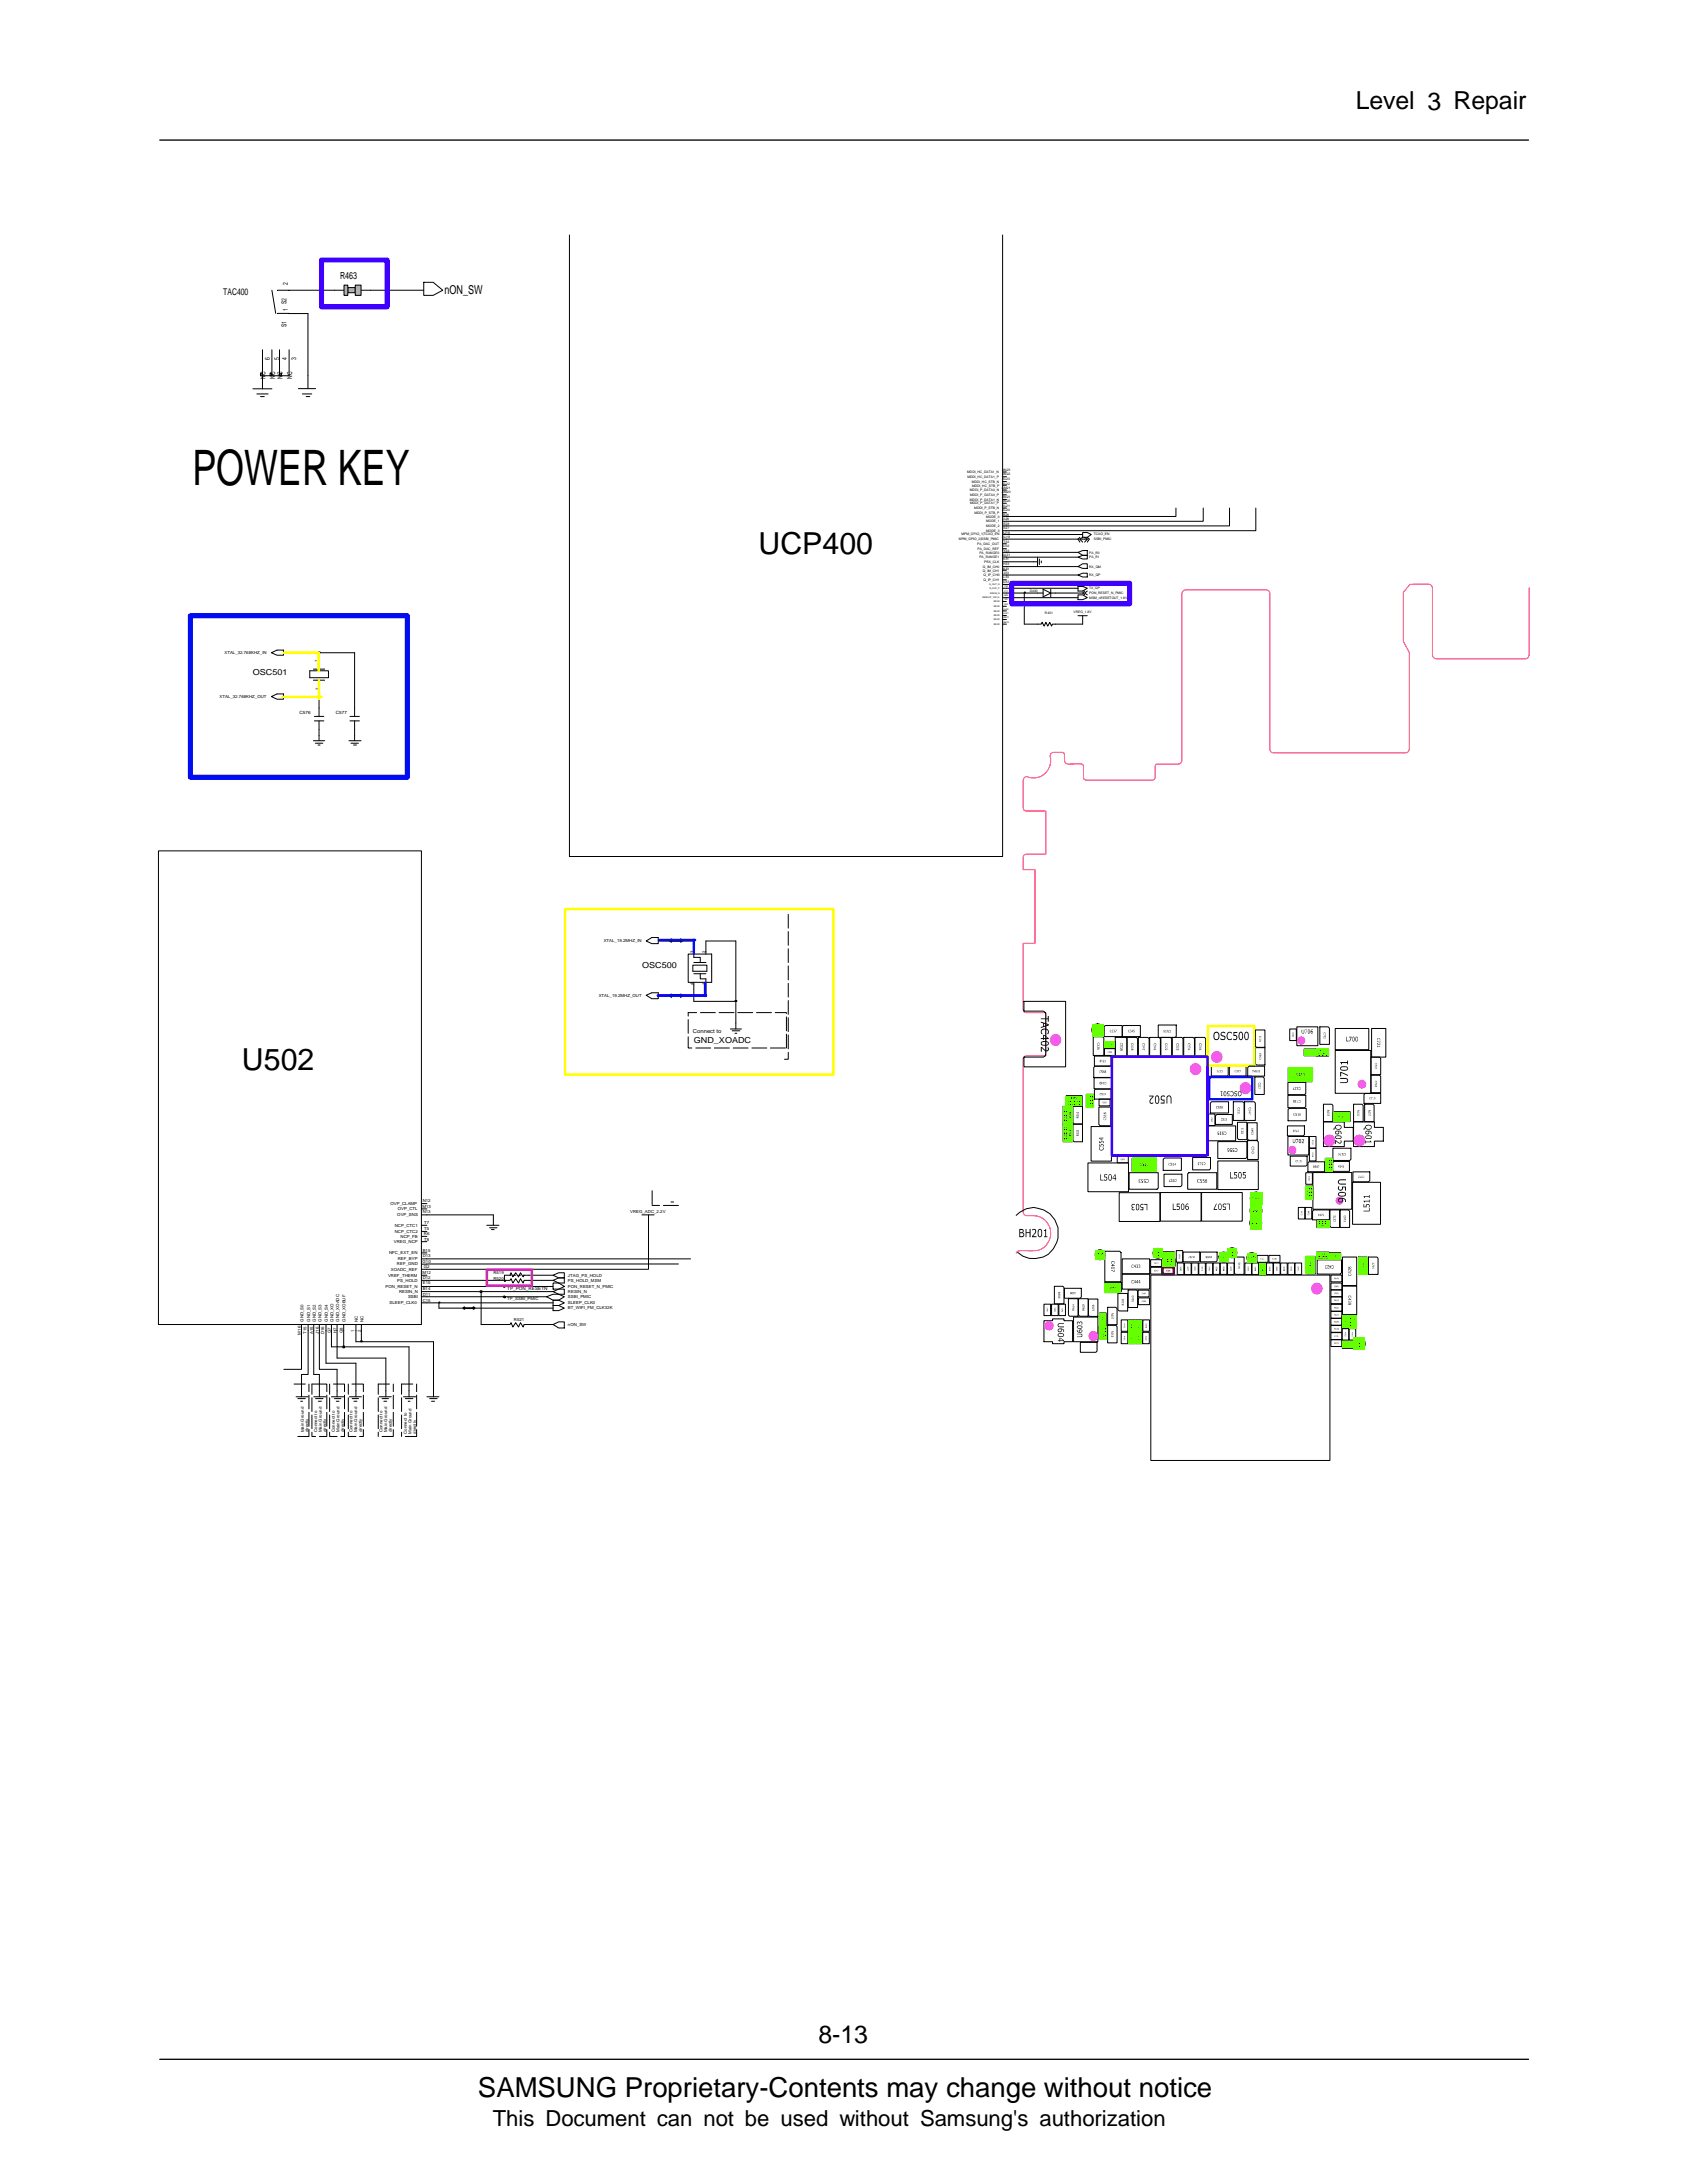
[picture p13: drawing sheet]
<svg xmlns="http://www.w3.org/2000/svg" width="216mm" height="279mm" viewBox="0 0 216 279" stroke-linecap="round" stroke-linejoin="round" font-family="sans-serif">
<defs><g id="words">
<text font-size="6.3" x="24.6" y="62">POWER KEY</text>
<g font-size="3.9">
<text x="97.1" y="70.9">UCP400</text>
<text x="31" y="137">U502</text>
</g>
<text font-size="3.5" x="61.2" y="268.5">SAMSUNG Proprietary-Contents may change without notice</text>
<g font-size="3.2">
<text x="173.5" y="14">Level 3 Repair</text>
<text x="104.7" y="261.5">8-13</text>
</g>
<text font-size="2.8" x="63.1" y="272.1">This Document can not be used without Samsung's authorization</text>
<text font-size="1.6" x="56.9" y="37.7">nON_SW</text>
<text font-size="1.3" x="43.5" y="35.7">R463</text>
<text font-size="1.2" x="28.6" y="37.8">TAC400</text>
<g font-size="1.1">
<text x="32.3" y="86.3">OSC501</text>
<text x="82.2" y="123.9">OSC500</text>
<text x="88.8" y="133.5">GND_XOADC</text>
</g>
<g font-size=".9">
<text x="36.7" y="41.9" transform="rotate(-90 36.7 41.9)">S1</text>
<text x="36.9" y="36.5" transform="rotate(-90 36.9 36.5)">2</text>
<text x="36.9" y="39.8" transform="rotate(-90 36.9 39.8)">1 S2</text>
<text x="34.5" y="46.1" transform="rotate(-90 34.5 46.1)">6</text>
<text x="35.7" y="46.1" transform="rotate(-90 35.7 46.1)">5</text>
<text x="36.7" y="46.1" transform="rotate(-90 36.7 46.1)">4</text>
<text x="37.9" y="46.1" transform="rotate(-90 37.9 46.1)">3</text>
<text x="34" y="48.5" transform="rotate(-90 34 48.5)">NC</text>
<text x="35.2" y="48.5" transform="rotate(-90 35.2 48.5)">NC</text>
<text x="36.2" y="48.5" transform="rotate(-90 36.2 48.5)">NC</text>
<text x="37.4" y="48.5" transform="rotate(-90 37.4 48.5)">NC</text>
</g>
<text font-size=".7" x="88.7" y="132.2">Connect to</text>
<g font-size=".6">
<text x="38.3" y="91.4">C576</text>
<text x="43" y="91.4">C577</text>
<text x="64.9" y="165.1">TP_PON_RESETN</text>
</g>
<g font-size=".5">
<text x="28.7" y="83.7">XTAL_32.768KHZ_IN</text>
<text x="28.1" y="89.3">XTAL_32.768KHZ_OUT</text>
<text x="40.7" y="84.8" transform="rotate(-90 40.7 84.8)">1</text>
<text x="40.8" y="88.3" transform="rotate(-90 40.8 88.3)">2</text>
<text x="77.3" y="120.6">XTAL_19.2MHZ_IN</text>
<text x="88.8" y="122" transform="rotate(-90 88.8 122)">3</text>
<text x="90.3" y="122" transform="rotate(-90 90.3 122)">2</text>
<text x="76.6" y="127.6">XTAL_19.2MHZ_OUT</text>
<text x="88.8" y="126.1" transform="rotate(-90 88.8 126.1)">4</text>
<text x="90.3" y="126.1" transform="rotate(-90 90.3 126.1)">1</text>
<text x="50" y="154.2">OVP_CLAMP</text>
<text x="50.8" y="155.7">OVP_SNS</text>
<text x="50.9" y="154.9">OVP_CTL</text>
<text x="54.1" y="154.6">M13</text>
<text x="54.1" y="153.9">N12</text>
<text x="54.1" y="155.2">N13</text>
<text x="80.6" y="155.2">VREG_ADC_2.2V</text>
<text x="49.8" y="160.5">NFC_EXT_EN</text>
<text x="50.4" y="159.1">VREG_NCP</text>
<text x="50.5" y="157.8">NCP_CTC2</text>
<text x="50.5" y="157">NCP_CTC1</text>
<text x="50.8" y="162">REF_GND</text>
<text x="50.9" y="161.3">REF_BYP</text>
<text x="51.3" y="158.4">NCP_FB</text>
<text x="54.1" y="161.6">G10</text>
<text x="54.1" y="160.2">B15</text>
<text x="54.1" y="160.9">D13</text>
<text x="54.3" y="158.1">R6</text>
<text x="54.3" y="157.4">T5</text>
<text x="54.3" y="156.7">T7</text>
<text x="54.3" y="158.8">T8</text>
<text x="49.3" y="164.8">PON_RESET_N</text>
<text x="49.7" y="163.4">VREF_THERM</text>
<text x="49.8" y="166.9">SLEEP_CLK0</text>
<text x="50" y="162.6">XOADC_REF</text>
<text x="50.8" y="164.1">PS_HOLD</text>
<text x="51.1" y="165.5">RESIN_N</text>
<text x="52.2" y="166.2">SSBI</text>
<text x="54.1" y="163.1">M12</text>
<text x="54.1" y="166.6">C15</text>
<text x="54.1" y="165.8">D11</text>
<text x="54.1" y="165.2">B14</text>
<text x="54.1" y="163.7">D12</text>
<text x="54.1" y="164.4">E15</text>
<text x="54.3" y="162.3">G2</text>
<text x="63.1" y="163">R519</text>
<text x="63.1" y="163.8">R520</text>
<text x="64.9" y="166.4">TP_SSBI_PMIC</text>
<text x="72.7" y="166.2">SSBI_PMIC</text>
<text x="72.7" y="167.6">BT_WIFI_FM_CLK32K</text>
<text x="72.7" y="164.1">PS_HOLD_MSM</text>
<text x="72.7" y="163.4">JTAG_PS_HOLD</text>
<text x="72.7" y="165.5">RESIN_N</text>
<text x="72.7" y="166.9">SLEEP_CLK0</text>
<text x="72.7" y="164.8">PON_RESET_N_PMIC</text>
<text x="38.5" y="170.8" transform="rotate(-90 38.5 170.8)">M16</text>
<text x="38.9" y="169.2" transform="rotate(-90 38.9 169.2)">GND_S0</text>
<text x="39.2" y="170.7" transform="rotate(-90 39.2 170.7)">T15</text>
<text x="39.7" y="169.2" transform="rotate(-90 39.7 169.2)">GND_S1</text>
<text x="40.1" y="170.8" transform="rotate(-90 40.1 170.8)">A15</text>
<text x="40.4" y="169.2" transform="rotate(-90 40.4 169.2)">GND_S2</text>
<text x="40.8" y="170.7" transform="rotate(-90 40.8 170.7)">J16</text>
<text x="41.1" y="169.2" transform="rotate(-90 41.1 169.2)">GND_S3</text>
<text x="41.5" y="170.8" transform="rotate(-90 41.5 170.8)">D16</text>
<text x="42" y="169.2" transform="rotate(-90 42 169.2)">GND_S4</text>
<text x="42.3" y="170.6" transform="rotate(-90 42.3 170.6)">G7</text>
<text x="42.7" y="169.2" transform="rotate(-90 42.7 169.2)">GND_XO</text>
<text x="43.1" y="170.6" transform="rotate(-90 43.1 170.6)">H7</text>
<text x="43.4" y="169.2" transform="rotate(-90 43.4 169.2)">GND_XOADC</text>
<text x="43.9" y="170.6" transform="rotate(-90 43.9 170.6)">G8</text>
<text x="44.2" y="169.2" transform="rotate(-90 44.2 169.2)">GND_XOBUF</text>
<text x="45.3" y="170.4" transform="rotate(-90 45.3 170.4)">1</text>
<text x="45.8" y="169.2" transform="rotate(-90 45.8 169.2)">NC</text>
<text x="46.2" y="170.4" transform="rotate(-90 46.2 170.4)">2</text>
<text x="46.5" y="169.2" transform="rotate(-90 46.5 169.2)">NC</text>
<text x="65.8" y="169">R521</text>
<text x="72.7" y="169.7">nON_SW</text>
<text x="38.9" y="183.3" transform="rotate(-90 38.9 183.3)">Main Ground</text>
<text x="39.5" y="183.3" transform="rotate(-90 39.5 183.3)">directly</text>
<text x="40.6" y="183.3" transform="rotate(-90 40.6 183.3)">Connect to</text>
<text x="41.2" y="183.3" transform="rotate(-90 41.2 183.3)">Main Ground</text>
<text x="41.8" y="183.3" transform="rotate(-90 41.8 183.3)">directly</text>
<text x="42.8" y="183.3" transform="rotate(-90 42.8 183.3)">Connect to</text>
<text x="43.5" y="183.3" transform="rotate(-90 43.5 183.3)">Main Ground</text>
<text x="44" y="183.3" transform="rotate(-90 44 183.3)">directly</text>
<text x="45.1" y="183.3" transform="rotate(-90 45.1 183.3)">Connect to</text>
<text x="45.7" y="183.3" transform="rotate(-90 45.7 183.3)">Main Ground</text>
<text x="46.3" y="183.3" transform="rotate(-90 46.3 183.3)">directly</text>
<text x="49" y="183.3" transform="rotate(-90 49 183.3)">Connect to</text>
<text x="49.5" y="183.3" transform="rotate(-90 49.5 183.3)">Main Ground</text>
<text x="50.1" y="183.3" transform="rotate(-90 50.1 183.3)">directly</text>
<text x="52.1" y="183.5" transform="rotate(-90 52.1 183.5)">Connect to</text>
<text x="52.7" y="183.5" transform="rotate(-90 52.7 183.5)">Main Ground</text>
<text x="53.3" y="183.5" transform="rotate(-90 53.3 183.5)">directly</text>
</g>
<g font-size=".4">
<text x="123.8" y="60.6">MDDI_HC_DATA1_N</text>
<text x="123.8" y="61.2">MDDI_HC_DATA1_P</text>
<text x="124.1" y="64.1">MDDI_P_DATA1_N</text>
<text x="124.1" y="62.9">MDDI_P_DATA0_N</text>
<text x="124.1" y="64.6">MDDI_P_DATA1_P</text>
<text x="124.1" y="63.5">MDDI_P_DATA0_P</text>
<text x="124.4" y="61.8">MDDI_HC_STB_N</text>
<text x="124.4" y="62.3">MDDI_HC_STB_P</text>
<text x="124.7" y="65.2">MDDI_P_STB_N</text>
<text x="124.7" y="65.8">MDDI_P_STB_P</text>
<text x="128.2" y="63.1">AM20</text>
<text x="128.2" y="62.6">AM21</text>
<text x="128.2" y="60.8">AN22</text>
<text x="128.2" y="60.3">AN23</text>
<text x="128.2" y="64.3">AN20</text>
<text x="128.2" y="63.7">AN21</text>
<text x="128.3" y="65.4">AL20</text>
<text x="128.3" y="64.9">AL21</text>
<text x="128.3" y="62">AL22</text>
<text x="128.3" y="61.4">AL23</text>
<text x="128.4" y="66">B28</text>
<text x="122.7" y="69.2">MPM_GPIO_2|SSBI_PMIC</text>
<text x="123" y="68.5">MPM_GPIO_1|TCXO_EN</text>
<text x="125.1" y="69.8">PA_DAC_OUT</text>
<text x="125.1" y="70.4">PA_DAC_REF</text>
<text x="125.3" y="71.5">PA_RANGE1</text>
<text x="125.3" y="70.8">PA_RANGE0</text>
<text x="126.2" y="66.3">MODE_0</text>
<text x="126.2" y="66.8">MODE_1</text>
<text x="126.2" y="68.1">MODE_3</text>
<text x="126.2" y="67.5">MODE_2</text>
<text x="128.2" y="71.2">AA31</text>
<text x="128.3" y="68.9">AL19</text>
<text x="128.3" y="68.3">AJ18</text>
<text x="128.4" y="70">U32</text>
<text x="128.4" y="66.6">A28</text>
<text x="128.4" y="71.7">K31</text>
<text x="128.4" y="67.7">E27</text>
<text x="128.4" y="67.2">E28</text>
<text x="128.4" y="70.6">Y33</text>
<text x="128.4" y="69.5">T32</text>
<text x="139.4" y="70.8">PA_R0</text>
<text x="139.4" y="71.5">PA_R1</text>
<text x="140" y="68.5">TCXO_EN</text>
<text x="140" y="69.2">SSBI_PMIC</text>
<text x="125.8" y="73.2">Q_IM_CH1</text>
<text x="125.8" y="72.6">Q_IM_CH0</text>
<text x="125.9" y="74.3">Q_IP_CH1</text>
<text x="125.9" y="73.7">Q_IP_CH0</text>
<text x="126" y="72.1">PRX_CLK</text>
<text x="128.4" y="74.6">U33</text>
<text x="128.4" y="72.9">K33</text>
<text x="128.4" y="72.3">H33</text>
<text x="128.4" y="74">L33</text>
<text x="128.4" y="73.5">J33</text>
<text x="131.8" y="75.8">D400</text>
<text x="139.4" y="75.4">TX_QP</text>
<text x="139.4" y="72.6">RX_QM</text>
<text x="139.4" y="73.7">RX_QP</text>
<text x="139.4" y="75">TX_QM</text>
<text x="139.4" y="76">PON_RESET_N_PMIC</text>
<text x="139.4" y="76.6">MSM_nRESETOUT_1.8V</text>
<text x="133.7" y="78.6">R431</text>
<text x="137.4" y="78.5">VREG_1.8V</text>
</g>
<g font-size=".3">
<text x="125.7" y="76.6">RESOUT_1P8_N</text>
<text x="126.6" y="74.9">Q_OUT_N</text>
<text x="126.6" y="75.4">Q_OUT_P</text>
<text x="126.7" y="76">RESIN_N</text>
<text x="127.2" y="77.7">RSVD</text>
<text x="127.2" y="77.1">RSVD</text>
<text x="128.5" y="76.2">AD5</text>
<text x="128.5" y="75.1">T33</text>
<text x="128.5" y="77.4">D31</text>
<text x="128.5" y="75.8">C11</text>
<text x="128.6" y="76.8">D2</text>
<text x="127.2" y="79.4">RSVD</text>
<text x="127.2" y="80">RSVD</text>
<text x="127.2" y="78.3">RSVD</text>
<text x="127.2" y="78.9">RSVD</text>
<text x="128.4" y="79.1">AM11</text>
<text x="128.4" y="79.7">AM12</text>
<text x="128.4" y="78">AJ20</text>
<text x="128.4" y="78.5">AJ21</text>
</g>
</g></defs>
<path d="M20.4 263.6h175.2" fill="none" stroke="#000" stroke-width=".17"/>
<path d="M20.8 265.5h174.8v9h-174.8z" fill="#fff"/>
<path d="M20.4 17.9h175.2" fill="none" stroke="#000" stroke-width=".17"/>
<g fill="none" stroke="#000" stroke-width=".13">
<path d="M34.8 37.1l.5 3M35.5 37.1h1.5M42.8 37.1h1.2M46.2 37.1h1.2M54.2 36.1h1.2l1.3 1-1.3 .7h-1.2zM32.4 49.8h2.4M32.9 50.4h1.4M33.3 50.8h.5M33.6 48.1v1.7M35.5 40.1h1.5M38.2 49.7h2.2M38.7 50.4h1.2"/>
<path d="M39.2 50.8h.4M39.4 48.1v1.6"/>
</g>
<path d="M44.5 36.8h1v.7h-1z" fill="#b2b2b2"/>
<path d="M44.5 36.8h1v.7h-1z" fill="none" stroke="#000" stroke-width=".13"/>
<path d="M44 36.5h.5v1.3h-.5z" fill="#b2b2b2"/>
<path d="M44 36.5h.5v1.3h-.5z" fill="none" stroke="#000" stroke-width=".13"/>
<path d="M45.5 36.5h.7v1.3h-.7z" fill="#b2b2b2"/>
<path d="M45.5 36.5h.7v1.3h-.7z" fill="none" stroke="#000" stroke-width=".13"/>
<path d="M33.3 47.8h.3v.3h-.3z" fill="#c2c2c2"/>
<path d="M33.3 47.8h.3v.3h-.3zM33.6 44.8v3.3h1.2" fill="none" stroke="#000" stroke-width=".13"/>
<path d="M34.6 47.8h.2v.3h-.2z" fill="#c2c2c2"/>
<path d="M34.6 47.8h.2v.3h-.2zM34.8 44.8v3.3h1" fill="none" stroke="#000" stroke-width=".13"/>
<path d="M35.8 47.8h.2v.3h-.2z" fill="#c2c2c2"/>
<g fill="none" stroke="#000" stroke-width=".13">
<path d="M37 37.1h5.8M47.4 37.1h6.8M72.9 30.1v79.5h55.4v-79.5M35.8 47.8h.2v.3h-.2zM35.8 44.8v3.3h1.2v-3.3M37 40.1h2.4v8M128.3 75.9h2.8v4h2.1l.2-.2 .2 .4 .3-.4 .2 .4 .2-.4 .3 .4 .1-.2h3.9v-1.1M128.3 71.9h.5M128.3 69h.5M128.3 73h.5M128.3 74.2h.5M128.3 75.3h.5"/>
<path d="M128.3 61h.5M128.3 62.1h.5M128.3 63.3h.5M128.3 64.4h.5M128.3 65.6h.5M128.3 66.7h.5M128.3 67.9h.5M128.3 70.2h.5M128.3 71.3h.5M128.3 77h.5M128.3 78.2h.5M128.3 79.3h.5"/>
<path d="M128.3 72.5h.5M128.3 73.6h.5M128.3 74.8h.5M128.3 60.4h.5M128.3 61.6h.5M128.3 62.7h.5M128.3 63.9h.5M128.3 65h.5M128.3 66.1h.5M128.3 67.3h.5M128.3 68.4h.5M128.3 69.6h.5"/>
<path d="M128.3 70.7h.5M128.3 76.5h9.7M128.3 77.6h.5M128.3 78.8h.5M128.3 79.9h.5M132.3 71.9h.5M132.8 71.3v1.2M132.8 75.9h.7M133 71.5v.8M133.3 71.8v.2M133.5 75.4l1 .5-1 .5zM134.5 75.4v1"/>
<path d="M134.5 75.9h.6M138 76.1h.6l.5 .4-.5 .3h-.6zM138 78.8h1.1M138 73.6l.6-.2h.5v.5h-.5zM138 70.7l.6-.2h.5v.6h-.5zM138 72.5l.6-.3h.5v.5h-.5zM138 74.4h.6l.5 .4-.5 .3h-.6zM138 75.1h.6l.5 .2-.5 .3h-.6zM138 71.3l.6-.2h.5v.4h-.5zM138.2 68.8l-.2 .2 .2 .4M138.2 69l.4 .4M138.2 69h.9"/>
<path d="M138.6 68.8l-.4 .2M138.6 68.2h.5l.6 .2-.6 .4h-.5zM138.8 68.8l.3 .2M138.8 75.6l-.2 .3 .2 .2M139.1 68.8l.3 .2-.3 .4M139.1 69l-.3 .4M139.1 75.6l-.3 .3 .3 .2"/>
</g>
<path d="M131.1 75.8h.1v.1h-.1z" fill="#c2c2c2"/>
<g fill="none" stroke="#000" stroke-width=".13">
<path d="M128.8 75.3h9.2M128.8 74.8h9.2M128.8 73.6h9.2M128.8 72.5h9.2M128.8 71.9h3.5M128.8 71.3h9.2M128.8 70.7h9.2M128.8 69h9.2M128.8 68.4h9.8M131.1 75.8h.1v.1h-.1zM131.1 75.9h1.7M135.1 75.9h3.5"/>
<path d="M150.5 65v1.1h-21.7M154 65v1.7h-25.2M157.4 65v2.3h-28.6M160.7 65v2.9h-31.9M34.7 83.5l.8-.3h.8v.7h-.8zM34.7 89.2l.8-.4h.8v.7h-.8zM36.3 89.2h4.5v2.5M39.6 85.9h2.4v.8h-2.4zM40.1 85.6h1.5M40.1 94.8h1.5M40.1 87.1h1.5M40.2 91.7h1.2"/>
<path d="M40.2 92.3h1.2M40.4 95.1h.9M40.7 95.4h.3M40.8 84.2v1.4M40.8 87.1v1.4M40.8 92.3v2.5M44.7 94.8h1.5M44.8 91.7h1.2M44.8 92.3h1.2M44.9 95.1h1M45.3 95.4h.3M45.4 83.5v8.2"/>
<path d="M45.4 92.3v2.5"/>
</g>
<path d="M41.1 33.3h8.5v6h-8.5zM129.5 74.7h15.1v2.6h-15.1z" fill="none" stroke="#4000ff" stroke-width=".65"/>
<path d="M40.7 89h.2v.3h-.2z" fill="#c2c2c2"/>
<path d="M36.3 83.5h4.5v.7M40.7 89h.3v.3h-.3zM40.8 88.5v.7" fill="none" stroke="#000" stroke-width=".13"/>
<path d="M40.7 83.4h.2v.1h-.2z" fill="#c2c2c2"/>
<g fill="none" stroke="#000" stroke-width=".13">
<path d="M40.7 83.4h.3v.1h-.3zM40.8 83.5h4.6M20.3 108.9h33.6v60.6h-33.6zM53.9 157.6h.7M53.9 154.1h.7M53.9 155.5h.7M53.9 156.8h.7M53.9 158.2h.7M53.9 154.7h.7M53.9 158.9h.7M62.3 156.8h1.6M62.7 157.1h.9"/>
<path d="M62.9 157.4h.3M63.1 156.1v.7M82.1 155.5h1.6M83 155.5v1.3M85.9 153.8h.3M37.9 178.8h1.5M38.1 179h1M38.5 179.3h.2M38.6 169.5v5.8h-2.3M39.4 169.5v6.4h-.8v2.9M40.2 169.5v6.4h.7v2.9M40.2 178.8h1.5"/>
<path d="M40.4 179h.9M40.7 179.3h.4M40.9 169.5v5.8h2.2v3.5M41.7 169.5v5h3.9v4.3M42.4 169.5v2.9h1.6M42.4 178.8h1.6M42.8 179h.8M43 179.3h.4M43.1 169.5v4.3h6.3v5M44 169.5v.8M44.7 178.8h1.5M45.1 179h.8"/>
<path d="M45.3 179.3h.4M45.6 169.5v.8M46.2 169.5v.8M48.5 178.8h1.6M48.9 179h.8M49.1 179.3h.4M51.6 178.8h1.6M51.9 179h.9M52.2 179.3h.3M52.3 172.4v6.4M53.9 163.2h.7M53.9 160.4h.7"/>
<path d="M53.9 163.9h.7M53.9 161.8h.7M53.9 166.8h.7M53.9 164.7h.7M53.9 161.1h.7M53.9 165.3h.7M53.9 166h.7M53.9 162.5h.7M54.6 178.8h1.6M55 179h.9M55.2 179.3h.4M55.5 171.7v7.1"/>
<path d="M64.6 169.5h.7l.1-.2 .2 .5 .4-.5 .4 .5 .2-.5 .4 .5 .1-.3h.6M64.6 163.2h.7l.1-.3 .2 .5 .4-.5 .4 .5 .2-.5 .4 .5 .1-.2h.6M64.6 163.9h.7l.1-.2 .2 .5 .4-.5 .4 .5 .2-.5 .4 .5 .1-.3h.6M65.3 163.2h.1M65.6 163.2h.4M66.4 163.2h.2M67 163.2h.1M70 166l.8-.3h.7l.7 .3-.7 .4h-.7zM70.8 165.3l.7-.3h.7v.7h-.7zM70.8 163.9l.7-.3h.7v.6h-.7zM70.8 166.4h.7l.7 .4-.7 .3h-.7zM70.8 167.1h.7l.7 .3-.7 .3h-.7z"/>
<path d="M70.8 164.2h.7l.7 .5-.7 .3h-.7zM70.8 163.2l.7-.3h.7v.7h-.7zM70.8 169.5l.7-.3h.7v.8h-.7z"/>
<circle cx="64.5" cy="164.7" r=".12"/>
<circle cx="64.5" cy="166" r=".12"/>
</g>
<path d="M36.2 89.2h4.9M36.3 83.5h4.5v2.4M40.8 87v2.5" fill="none" stroke="#ff0" stroke-width=".32"/>
<path d="M24.4 78.8h27.7v20.7h-27.7z" fill="none" stroke="#000df3" stroke-width=".65"/>
<path d="M59.4 167.3l-.1 .1 .1 .1M60.6 167.3l.1 .1h-1.4M60.7 167.4l-.1 .1" fill="none" stroke="#000" stroke-width=".23"/>
<path d="M43.9 172.3h.2v.2h-.2z" fill="#c2c2c2"/>
<path d="M43.9 172.3h.2v.2h-.2zM44 170.3v2.1h8.3M45.6 170.3v1.4h.6" fill="none" stroke="#000" stroke-width=".13"/>
<path d="M46.1 171.6h.3v.1h-.3z" fill="#c2c2c2"/>
<path d="M46.1 171.6h.3v.1h-.3zM46.2 170.3v1.4h9.3M54.6 166.8h1.6v.6h3.1M60.7 167.4h10.1M61.6 165.3v4.2h3M67.7 169.5h3.1" fill="none" stroke="#000" stroke-width=".13"/>
<path d="M56.2 166.6h.1v.2h-.1z" fill="#c2c2c2"/>
<path d="M54.6 166h10M56.2 166.6h.1v.2h-.1zM56.2 166.8h14.6" fill="none" stroke="#000" stroke-width=".13"/>
<path d="M64.6 166h.1v.1h-.1z" fill="#c2c2c2"/>
<path d="M54.6 165.3h7M64.6 166h.1v.1h-.1zM64.6 166h5.4" fill="none" stroke="#000" stroke-width=".13"/>
<path d="M61.4 165.2h.3v.2h-.3z" fill="#c2c2c2"/>
<path d="M54.6 164.7h10M61.4 165.2h.3v.2h-.3zM61.6 165.3h9.2" fill="none" stroke="#000" stroke-width=".13"/>
<path d="M64.6 164.5h.1v.2h-.1z" fill="#c2c2c2"/>
<path d="M54.6 163.9h10M64.6 164.5h.1v.2h-.1zM64.6 164.7h6.2" fill="none" stroke="#000" stroke-width=".13"/>
<path d="M64.6 163.9h.1v.1h-.1z" fill="#c2c2c2"/>
<g fill="none" stroke="#000" stroke-width=".13">
<path d="M82.7 120.4l.7-.4h.8v.8h-.8zM82.7 127.4l.7-.3h.8v.7h-.8zM88.1 122.1h3v3.6h-3zM88.7 123.5h1.8v.8h-1.8zM88.8 124.6h1.5M88.8 121.8v.7h.8v.7M88.8 123.2h1.5M88.8 125.7v2.5h5.4v3.5M89.6 124.6v.7h.7v.8M90.3 121.8v.3M93.5 131.7h1.4M93.7 131.9h1"/>
<path d="M94.1 132.2h.2M54.6 155.5h8.5v.6M83 156.8v5.7h-28.4M83.5 152.4v1.8M83.5 154.3h.9M84.9 154.3h1.9M37.6 177.1h1.5M39.5 177.1v1M39.5 178.6v1.7M39.9 178.9v1.8M41.8 178.1v-1h-1.9v1.4M41.8 178.6v1.7"/>
<path d="M42.2 177.1v1.4M42.2 178.9v1.8M42.7 177.1h1.4v1M44.1 178.6v1.7M44.6 177.1v1.4M44.6 178.9v1.8M45 177.1h1.5v1M46.5 178.6v1.7M48.4 178.9v1.8M49.8 177.1h-1.4v1.4M50.3 177.1v1M50.3 178.6v1.7"/>
<path d="M51.4 178.9v1.8M52.8 177.1h-1.4v1.4M53.3 177.1v1M53.3 178.6v1.7M54.6 161.8h32.2M54.6 161.1h33.8M64.6 163.9h.1v.1h-.1zM64.6 163.2v.7M67.7 163.9h3.1M67.7 163.2h3.1M39.5 183v.9h-1.4M39.5 180.8v1.7"/>
<path d="M39.9 183.3v.6h.5M39.9 181.1v1.8M41.8 180.8v1.7M41.8 183v.9h-.9M42.2 183.3v.6h.9M42.2 181.1v1.8M44.1 180.8v1.7M44.1 183v.9h-.5M44.6 183.3v.6h1M44.6 181.1v1.8M46.5 183v.9h-.5M46.5 180.8v1.7"/>
<path d="M48.4 181.1v1.8M48.4 183.3v.6M50.3 180.8v1.7M50.3 183v.9h-1.4M51.4 181.1v1.8M51.4 183.3v.6M53.3 183v.9h-1.4M53.3 180.8v1.7"/>
</g>
<path d="M62.3 162.5h5.8v2h-5.8z" fill="none" stroke="#ff0dcc" stroke-width=".32"/>
<path d="M85.8 120.4h1.4M85.8 127.4h1.4M85.9 120.2l-.1 .2 .1 .1M85.9 127.3l-.1 .1 .1 .2M87.1 120.2l.1 .2-.1 .1M87.1 127.3l.1 .1-.1 .2" fill="none" stroke="#000" stroke-width=".23"/>
<path d="M94 128.1h.3v.1h-.3z" fill="#c2c2c2"/>
<g fill="none" stroke="#000" stroke-width=".13">
<path d="M100.9 117v1.8M100.9 119.2v1.8M84.2 127.4h1.6M84.2 120.4h1.6M87.2 120.4h1.6v1.4M88.1 132.7v1.4h.4M88.1 130.5v1.7M89 134.1h2M89.2 129.6h-1.1v.4M89.6 129.6h1.9M90.3 121.8v-1.4h3.9v7.8M90.3 126.1v1.3h-3.1"/>
<path d="M91.4 134.1h1.9M92 129.6h1.9M93.8 134.1h1.9M94.1 128.1h.2v.1h-.2zM94.4 129.6h1.9M96.2 134.1h1.9M96.8 129.6h1.9M98.6 134.1h1.9M99.2 129.6h1.4v.1M100.6 130.2v1.7M100.6 132.4v1.7M100.9 134.7v.9h-.5"/>
<path d="M100.9 121.4v1.8M100.9 123.6v1.8M100.9 125.9v1.7M100.9 128.1v1.7M100.9 130.3v1.7M100.9 132.5v1.7M131 128.2h5.4v8.3h-5.4v-1.2h2.5l.3-.3v-5.3l-.3-.3h-2.5zM139.9 132.7h1.2l.2 .2v2.2h-1.4zM140 131.2a.79 .79 0 0 1 1.2 .3 .79 .79 0 0 1-.5 1.1 .79 .79 0 0 1-1-.8l.1-.4zM140 137.9h2.3v1.3l-.1 .2h-2.2zM140.1 135.2h2.1v1.1l-.2 .1h-1.9zM140.1 136.5h2.2v1.4h-2.3v-1.3z"/>
<path d="M140.2 139.4h2v1.3h-2.1v-1.1zM141.4 134.2h1.3v.9h-1.3zM141.4 133.3h1.3v.9h-1.3zM141.5 131.3h2.1v1.4h-2.3v-1.3zM142.7 132.8h1.4l.2 .1v2.3h-1.6zM143.8 131.3h2.1v1.4h-2.3v-1.3zM144.2 132.8h1.3l.1 .1v2.3h-1.4zM145.7 132.8h1.2l.2 .1v2.3h-1.4zM147.1 132.8h1.2l.2 .1v2.3h-1.4zM148.2 131.2h2.3v1.4l-.1 .2h-2.2zM148.6 132.8h1.2l.1 .1v2.3h-1.3zM150 132.8h1.3l.1 .1v2.3h-1.4z"/>
<path d="M151.5 132.8h1.2l.2 .1v2.3h-1.4zM152.9 132.8h1.3l.1 .1v2.3h-1.4zM155 136.5h2.2v1.1l-.2 .1h-2zM157.5 136.5h2v1.2h-2.2v-1.1zM159.9 136.5h1.9v1.2h-2.1v-1.1zM160.6 137.8h1l.2 .2v2.1h-1.2zM160.7 134.1h1.2v2.2h-1.1l-.1-.2zM160.7 131.8h1.2v2.2h-1.1l-.1-.1zM164.8 138.5h2.3v1.5l-.1 .1h-2.2zM164.9 136.6h3.1v1.7l-.2 .2h-2.9zM165.1 131.7h.8v1.5h-.8zM166 131.4h2.7v2.4h-2.7z"/>
<path d="M166.9 134.3h1.4v.8h-1.4zM168.4 134.2h1.6v1h-1.6zM168.9 131.4h1.1l.1 .2v2.1h-1.2zM170.9 134.5h4.5v5.4h-4.5zM170.9 131.6h4.3v2.7h-4.3zM175.5 137.6h1.1l.1 .2v2h-1.2zM175.5 135.3h1.1l.1 .2v2h-1.2zM175.5 131.6h1.9v3.7h-1.9zM130 155.6a2.97 2.97 0 0 1 3.6-.7 3.3 3.3 0 0 1 1.9 3 3.3 3.3 0 0 1-2 3 3.1 3.1 0 0 1-3.3-.6M136.1 141.6h1l.2 .2v2h-1.2zM136.1 143.9h1l.2 .2v2h-1.2zM136.5 140.2h2v1.3h-2.1v-1.1z"/>
<path d="M137.3 141.6h1.2v2.2h-1l-.2-.1zM137.3 143.9h1.2v2.2h-1l-.2-.1zM139 140.1h1v1.7h-1zM139.2 148.8h5.2v3.7h-5.2zM139.6 144.2h2.6v4.4h-2.6zM140.6 141.7h1.6v2.4h-1.4l-.2-.2zM140.7 140.7h1.4v.8h-1.4zM143 148h1.4v.8h-1.4zM143.2 152.7h5.2v3.6h-5.2zM144.5 150.1h3.7v2l-.1 .1h-3.6zM145 148.1h3v1.8h-3.1v-1.6zM148.5 152.6h5.2v3.7h-5.2z"/>
<path d="M149 150.3h2.3v1.4l-.2 .2h-2.1zM149 148.2h2.2v1.6h-2.3v-1.4zM152 150.2l.1-.1h3.6v2.1h-3.7zM152.6 148.1h2.3v1.5l-.1 .1h-2.2zM153.8 152.6h5.2v3.7h-5.2zM154.6 144.1h3.5v1.9h-3.5zM154.7 142.6h.8v1.5h-.8zM155.1 141h2.1v1.5h-2.3v-1.3zM155.7 142.6h2v1.3h-2.1v-1.1zM155.9 148.6h5.1v3.7h-5.1zM155.9 146.1h3.7v2l-.2 .2h-3.5zM157.8 141h1.2l.2 .2v2.2h-1.4z"/>
<path d="M158.4 143.6h1.2v2.3h-1.1l-.1-.2zM159.3 141h1.2l.2 .2v2.2h-1.4zM159.7 146h1.2l.1 .2v2.2h-1.3zM159.7 143.7h1.2v2.2h-1.1l-.1-.1zM160.2 155.9a.79 .79 0 0 1 1.3 .5 .79 .79 0 0 1-1 .9 .79 .79 0 0 1-.5-1.2zM164.8 144.1h2.1v1.1l-.1 .2h-2zM164.8 145.5h2.7v2.3h-2.7zM164.8 140.2h2.3v1.4l-.1 .2h-2.2zM165 141.9h2.2v1.5h-2.4v-1.4zM165.1 148h2.2v1.1l-.2 .1h-2zM166.2 154.5h.8v1.5h-.8zM167 154.5h.9v1.5h-.9z"/>
<path d="M167.1 151.8h.9v1.7h-.9zM167.1 150.1h.9v1.5h-.9zM167.5 148.7h2v1.3h-2.1v-1.2zM167.6 145.5h.8v1.4h-.8zM167.6 147h.8v1.6h-.8zM168 150.1h5v4.7h-5zM168.1 154.9h2v1.2h-2.1v-1.1zM168.5 156.2h1.6v.9h-1.6zM169.4 141.3h1l.2 .2v2.1h-1.2zM169.4 143.6h2.6v.7h1.2v1.7h-1.2v.7h-2.6zM169.6 148.3h.9v1.6h-.9zM170.2 154.9h1.2v2.2h-1.1l-.1-.1z"/>
<path d="M170.6 147h2.3v1.4l-.2 .1h-2.1zM170.7 148.7h2v1.2h-2.1v-1.1zM170.8 142.3h2v1.3h-2.2v-1.1zM171.5 154.9h1.1l.1 .1v2.1h-1.2zM173.1 151.3h3.6v5.4h-3.6zM173.1 150h2.2v1.1l-.2 .2h-2zM173.2 143.6h2.7v.7h1.1v1.7h-1.1v.7h-2.7zM173.2 141.3h1.1l.2 .2v2.1h-1.3zM174.6 140.1l.1-.1h2v1.2h-2.1zM174.6 141.3h1.1l.2 .2v2.1h-1.3zM133.6 166.9h.9v1.5h-.9zM133.6 169h1.1v-.2h1.5v.2h1.1v2.7h-1.1v.3h-1.5v-.3h-1.1z"/>
<path d="M134.6 166.9h.8v1.5h-.8zM134.9 164.6h1.1l.2 .2v2.1h-1.3zM135.5 166.9h.9v1.5h-.9zM136.2 164.9h2.2v1.1l-.2 .2h-2zM136.7 166.2h1.3v2.3h-1.1l-.2-.2zM137.4 168.6h3.1v3.1h-3.1zM138 166.2h1.3v2.3h-1.1l-.2-.2zM138.3 171.8h2.1v1.1l-.1 .2h-2zM139.3 166.3h1.2v2.2h-1.1l-.1-.2zM140.7 169.7h.9v1.7h-.9zM140.7 168h.9v1.7h-.9zM141.4 164.2h2.1v1.1l-.1 .1h-2z"/>
<path d="M141.4 160.1h1.9l.2 .2v3.7h-2.1zM141.8 169.6h1l.2 .2v2.1h-1.2zM141.8 167.3h1l.2 .2v2h-1.2zM143.1 165.5h1.2v2.3h-1.1l-.1-.2zM143.5 170.5h.8v1.5h-.8zM143.5 168.9h.8v1.5h-.8zM143.6 161.1h3.5v1.9h-3.5zM143.6 163.1h3.5v1.9h-3.5zM144.4 165.1h1.1l.1 .2v2h-1.2zM144.4 168.9h.9v1.5h-.9zM144.4 170.5h.9v1.5h-.9zM145.3 168.9h.9v1.5h-.9z"/>
<path d="M145.3 170.5h.9v1.5h-.9zM145.6 165.1h1.5v.9h-1.5zM145.7 166.1h1.4v.9h-1.4zM146.2 170.5h.9v1.5h-.9zM146.3 168.9h.8v1.5h-.8zM147.3 162.2h1.4v.9h-1.4zM147.3 161.2h1.4v.9h-1.4zM147.3 163.2h22.9v23.7h-22.9zM148.8 161.1h1.6v1h-1.6zM148.9 160.2h1.4v.9h-1.4zM150.5 160.1h.9v1.4h-.9zM150.7 161.6h.8v1.5h-.8z"/>
<path d="M151.4 160.3h2.1v1.1l-.1 .1h-2zM151.6 161.6h.8v1.5h-.8zM152.5 161.6h.9v1.5h-.9zM153.4 161.6h.9v1.5h-.9zM153.6 160.3h2.2v1.1l-.2 .1h-2zM154.3 161.6h.9v1.5h-.9zM155.3 161.6h.8v1.5h-.8zM156.2 161.6h.8v1.5h-.8zM157.1 161.6h.8v1.5h-.8zM158 160.9h1.2v2.2h-1.1l-.1-.1zM159.3 161.6h.9v1.5h-.9zM160.2 161.6h.9v1.5h-.9z"/>
<path d="M160.9 160.7h1.4v.9h-1.4zM161.1 161.6h.9v1.5h-.9zM162.1 161.6h.8v1.5h-.8zM162.4 160.7h1.4v.9h-1.4zM163 161.6h.8v1.5h-.8zM163.9 161.6h.8v1.5h-.8zM164.8 161.6h.9v1.5h-.9zM165.7 161.6h.9v1.5h-.9zM167.1 160.8h1.2v2.2h-1.1l-.1-.1zM168.5 160.3h1.6v.9h-1.6zM168.6 161.2h3.1v1.7l-.2 .2h-2.9zM170.1 160.3h1.5v.9h-1.5z"/>
<path d="M170.3 165.1h1.4v.9h-1.4zM170.3 164.2h1.4v.9h-1.4zM170.3 166h1.4v.9h-1.4zM170.3 163.2h1.4v.9h-1.4zM170.3 171.5h1.4v.8h-1.4zM170.3 170.6h1.4v.9h-1.4zM170.3 166.9h1.4v.9h-1.4zM170.3 167.9h1.4v.8h-1.4zM170.3 169.7h1.4v.8h-1.4zM170.3 168.7h1.4v.9h-1.4zM171.8 168.4h.8v1.6h-.8zM171.8 170.1h.8v1.4h-.8z"/>
<path d="M171.8 171.7h1.4v.9h-1.4zM171.8 160.9h1.8v3.6h-1.8zM171.8 164.6h1.8v3.7h-1.8zM172.7 168.3h.9v1.7h-.9zM172.7 170.1h.8v1.4h-.8zM173.2 172v-.3l.3-.4a.78 .78 0 0 1 .9 .1 .78 .78 0 0 1 .2 .9M173.9 160.9h1l.2 .1v2.1h-1.2zM175.1 160.9h1.1l.2 .1v2.1h-1.3z"/>
<circle cx="160.8" cy="155" r=".8"/>
<circle cx="160.8" cy="153.4" r=".8"/>
<circle cx="140.8" cy="160.6" r=".63"/>
<circle cx="148.2" cy="160.4" r=".61"/>
<circle cx="156.6" cy="160.9" r=".62"/>
<circle cx="157.7" cy="160.3" r=".63"/>
<circle cx="160.2" cy="161" r=".63"/>
</g>
<path d="M84.2 127.4h6.2M84.3 120.3h4.7M88.8 120.3v1.7M90.2 125.8v1.7" fill="none" stroke="#00f" stroke-width=".32"/>
<path d="M72.3 116.4h34.4v21.1h-34.4zM154.6 131.3h5.9v5.1h-5.9z" fill="none" stroke="#ff0" stroke-width=".32"/>
<path d="M195.7 75.2v8.6a.5 .5 0 0 1-.5 .5h-11.3a.51 .51 0 0 1-.6-.5v-8.6a.51 .51 0 0 0-.4-.4h-2.4l-.9 1v6.2l.8 1.6v12.3a.47 .47 0 0 1-.5 .5h-16.9a.44 .44 0 0 1-.5-.5v-19.9a.44 .44 0 0 0-.4-.5h-10.4a.51 .51 0 0 0-.4 .5v21.3a.47 .47 0 0 1-.5 .5h-2.7a.29 .29 0 0 0-.3 .3v1.5l-.3 .2h-8.5l-.3-.1v-1.6l-.1-.2-.2-.1h-1.7a.47 .47 0 0 1-.5-.5v-.7a.29 .29 0 0 0-.3-.3h-1a.45 .45 0 0 0-.5 .6 2.23 2.23 0 0 1-.7 2.2 2.23 2.23 0 0 1-2.4 .3l-.2 .1-.2 .4v3.5a.4 .4 0 0 0 .4 .4h2.5v5.5h-2.5a.4 .4 0 0 0-.4 .4v1.6h1.6v9.4h-1.6v8.5a.4 .4 0 0 0 .4 .4h2.5v5.5h-2.5a.4 .4 0 0 0-.4 .4v19.6a.47 .47 0 0 0 .5 .5 2.79 2.79 0 0 1 2.4 .7 2.3 2.3 0 0 1 .4 2.7 2.3 2.3 0 0 1-2.5 1.1h-1.2l-.5 .3" fill="none" stroke="#ff1e46" stroke-width=".13"/>
<path d="M154.8 137.8h5.5v2.9h-5.5z" fill="none" stroke="#000df3" stroke-width=".32"/>
<path d="M148.8 162.2h1.4v.9h-1.4z" fill="none" stroke="#c00001" stroke-width=".32"/>
<path d="M142.3 135.2h12.2v12.7h-12.2z" fill="none" stroke="#4000ff" stroke-width=".32"/>
<g fill="#000">
<path d="M131.3 157.3h.1v.4h.4v-.4h.1v1h-.1v-.5h-.4v.5h-.1zM132.1 157.4l.3-.1a.38 .38 0 0 1 .1 .6l-.3 .3h.5v.1h-.6v-.1l.2-.3a.35 .35 0 0 0 .1-.5l-.3 .1zM133.6 157.4l.3-.1v.9h.1v.1h-.4v-.1h.2v-.7h-.2z"/>
<path d="M130.5 157.3l.5 .1v.2l-.1 .2a.31 .31 0 0 1 .2 .3 .31 .31 0 0 1-.3 .2h-.3zM130.6 157.8v.4h.3l.1-.3zM130.6 157.4v.3h.3l-.1-.3z"/>
<path d="M132.9 157.3h.3a.83 .83 0 0 1 0 1h-.2a.81 .81 0 0 1-.1-1zM133 157.4l-.1 .6 .1 .2h.2l.1-.2v-.4l-.1-.2z"/>
</g>
<path d="M141.4 164.2h2.1v1.2h-2.1z" fill="#64ff00"/>
<g fill="#000">
<path d="M142.2 161.5a.23 .23 0 0 1 .3-.1 .23 .23 0 0 1 .1 .3h-.1a.15 .15 0 0 0 0-.2 .15 .15 0 0 0-.2 0 .15 .15 0 0 0 0 .2h-.1zM142.2 162.5l.4 .2v-.2v.3zM142.6 164.7h.2l-.1 .3-.1-.1h.1l.1-.2zM144.8 166.5l.3 .1v-.1v.1l-.2-.1-.1 .1zM144.9 165.8h.2v.2l-.2-.1v.1z"/>
<path d="M142.1 164.7h.1v.3l-.2-.2zM142.1 164.7l.1 .2z"/>
<path d="M142.3 164.7h.1v.2a.13 .13 0 0 1-.2-.1 .13 .13 0 0 1 .1-.1zM142.3 164.7v.2z"/>
<path d="M142.3 161.8l.3 .2h-.4h.1zM142.4 161.8v.2h.2z"/>
<path d="M142.2 162.2h.4l.1 .1a.31 .31 0 0 1-.5 0zM142.3 162.2v.2l.3-.1-.1-.1z"/>
<path d="M142.5 164.7h.1l-.1 .2zM142.5 164.8v.1l.1-.1z"/>
<path d="M144.9 166.1l.2 .1h-.3zM144.9 166.1v.1h.2z"/>
<path d="M144.8 166.3h.3a.14 .14 0 0 1-.1 .1 .14 .14 0 0 1-.2-.1zM144.9 166.3l.2 .1v-.1z"/>
</g>
<path d="M170.1 160.3h1.5v.9h-1.5z" fill="#64ff00"/>
<g fill="#000">
<path d="M144.9 161.9h.2h-.2l-.1 .1a.16 .16 0 0 0 0 .2 .16 .16 0 0 0 .2 0h.1v.1h-.3zM144.9 163.9h.2l-.3 .1v.1l.1 .1h.2v.1l-.3-.1zM145.4 161.9h.2v.4h-.2l.2-.1-.1-.1 .1-.2zM145.7 161.9h.2v.4l-.2-.1h.2l-.1-.1 .1-.2zM146.1 165.5h.1h-.1l.1 .2-.1-.1zM146.1 166.5h.2h-.1v.1zM146.4 166.5h.1v.1zM147.7 161.6h.1v.2zM147.8 162.5h.1v.2v-.1zM147.9 161.6v.2h-.1zM148.1 162.6h.1v.1h-.1h.1v-.1zM148.1 161.6h.1v.1h-.1h.1v-.1z"/>
<path d="M151 162.6h.2v-.1v.1l-.2 .1zM151 162.3h.2v.1l-.1-.1-.1 .1zM154.7 162.1h.1l.1 .2-.1-.1h-.1v.1zM154.7 162.6h.2v.1l-.1-.1-.1 .1zM154.7 162.4v.1h.1v-.1l.1 .1h-.2zM159.7 162.1h.1v.1h-.1v.1zM159.7 162.4v.1h.1v-.1v.1h-.1zM161.3 161h.1l-.1 .1 .1 .1h-.1zM161.5 161v.2zM161.7 161.1l.1 .1h-.1zM169.7 161.9l.1 .1h-.2l.1 .2-.1 .1h.2v.1l-.2-.1zM169.9 161.9h.2l-.2 .3v.1h.2l-.1 .1-.1-.1 .1-.3z"/>
<path d="M170.4 162l.1-.1a.2 .2 0 0 1 .2 .2 .2 .2 0 0 1-.2 .2h-.1a.14 .14 0 0 0 .2 0 .14 .14 0 0 0 0-.2 .14 .14 0 0 0-.2 0zM170.6 160.7h.1v.2zM170.7 160.7h.1v.2v-.2zM170.9 160.7h.1l-.1 .2zM171 160.7h.1v.2h-.1l.1-.1v-.1zM172.6 165.9l.2-.1 .1 .3h-.1l.1-.2h-.2l-.1 .2zM172.5 166.5h.1v.1h.2v.1l.1-.2v.1l-.3 .1zM172.6 163v.2a.17 .17 0 0 0 .2 0 .17 .17 0 0 0 0-.2l.1 .2-.1 .1-.3-.1zM172.5 162.5l.2-.1 .2 .2v-.2v.3l-.2-.2h-.1v.1z"/>
<path d="M145.3 161.9l.1 .2-.1 .2v-.1h-.2zM145.3 161.9l-.2 .2h.2z"/>
<path d="M145.3 163.8l.1 .3-.1 .2v-.2h-.2zM145.3 163.9l-.2 .2h.2z"/>
<path d="M145.6 163.8v.5v-.2h-.2zM145.6 163.9l-.2 .2h.2z"/>
<path d="M145.9 163.8v.5v-.2h-.2zM145.9 163.9l-.2 .2h.2z"/>
<path d="M146.3 165.5v.2l-.1-.1zM146.3 165.5v.1z"/>
<path d="M146.3 166.5l.1 .1h-.1zM146.3 166.5v.1z"/>
<path d="M146.5 165.5v.2l-.1-.1zM146.5 165.5l-.1 .1z"/>
<path d="M146.5 165.5h.1v.2zM146.5 165.5l.1 .1z"/>
<path d="M146.6 166.5v.1h-.1zM146.6 166.5v.1z"/>
<path d="M147.7 162.5l.1 .2h-.1zM147.7 162.6l.1 .1z"/>
<path d="M148 162.5l.1 .1-.1 .1zM148 162.6v.1z"/>
<path d="M148 161.6h.1l-.1 .2zM148 161.6v.1z"/>
<path d="M151 162.4l.2 .1h-.1zM151 162.5h.1z"/>
<path d="M151 162.2h.2zM151 162.2h.1z"/>
<path d="M154.7 162.3l.2 .1h-.2zM154.7 162.3h.1z"/>
<path d="M159.7 162.3l.1 .1h-.1zM159.7 162.3h.1z"/>
<path d="M159.7 162.6h.1h-.1zM159.7 162.6h.1z"/>
<path d="M161.7 161v.2h-.1zM161.7 161.1h-.1z"/>
<path d="M170.2 161.9l.2 .2-.2 .3zM170.2 162.1v.2l.1-.2z"/>
<path d="M172.6 166.2l.3 .2h-.4l.1-.1zM172.7 166.2v.1h.2z"/>
<path d="M172.5 166.8l.2 .2a.12 .12 0 0 1 0-.2 .12 .12 0 0 1 .2 .1 .12 .12 0 0 1-.1 .1h-.2zM172.7 166.8v.2l.2-.1-.1-.1z"/>
<path d="M172.5 162.8l.3-.1 .1 .1h-.1v.2zM172.6 162.8l.2 .1v-.1z"/>
<path d="M172.6 162.2h.1a.13 .13 0 0 1 .2 0 .13 .13 0 0 1-.1 .2l-.2-.1zM172.8 162.2l-.1 .1h.1l.1-.1zM172.6 162.2v.1h.1v-.1z"/>
</g>
<path d="M167.1 160.8h1.2v2.2h-1.2z" fill="#64ff00"/>
<g fill="#000">
<path d="M141.8 134.6h.1h-.1l.1 .1h-.1zM141.9 134.6h.1v.1zM141.2 142.9l.1 .1 .1-.1h.2v.2l-.1-.2-.1 .2h-.2zM141.2 143.1l.2 .2h.1v-.2l.1 .2h-.3zM141.2 142.7h.4v.1h-.3zM143.4 148.3h.2l-.2 .1 .1 .1zM143.6 148.3h.1h-.1l.1 .2h-.1l.1-.1zM149.6 148.8l.2 .1h-.2v.2l.2 .1-.2-.1zM149.8 148.8h.2l-.1 .1 .1 .1a.12 .12 0 0 1 0 .2 .12 .12 0 0 1-.2-.1h.2l-.2-.1zM150.1 148.9l.1-.1v.4h-.1zM153.3 148.8h.2h-.2l.1 .3h-.1zM153.6 148.8h.1l-.1 .3z"/>
<path d="M153.8 148.8h.2h-.2v.1h.1v.2h-.1h.1l-.1-.2zM154 148.8h.2a.18 .18 0 0 1 0 .2 .18 .18 0 0 1-.1 .1l-.1-.1a.13 .13 0 0 0 .2 0 .13 .13 0 0 0 0-.2zM155 143l.2 .2-.2-.1v.1zM155 143.2h.2v.1v-.1l-.2 .1zM155 143.5v.1l.2-.1v.1h-.2zM155.9 144.9h.1h-.1v.1h.1v.3h-.2l.2-.1v-.1l-.2-.1zM156.1 144.8h.2v.4l-.1 .1zM156.4 144.9h.2h-.2v.1h.2v.3h-.2l.1-.1zM156.3 143.2h.1l-.1 .1 .1 .1h-.1zM156.5 143.1h.1l-.1 .1 .1 .1v.1h-.1h.1zM156.7 144.9l.1-.1a.22 .22 0 0 1 .1 .3 .22 .22 0 0 1-.2 .1h.2v-.2v-.1zM156.9 143.1l.1 .1v.2h-.1h.1l-.1-.1 .1-.1z"/>
<path d="M158.8 144.8l.1 .1 .1-.1 .1 .1-.1-.1v.1h-.2zM158.9 144.9v.2h.2l-.1-.2 .1 .2h-.2zM158.8 144.6h.3v.1h-.2zM158.8 144.4h.3v.1h-.2zM165.6 142.5h.2l-.2 .1v.2l.2-.1v.1h-.2zM165.8 142.5h.2h-.1l.1 .2-.1 .1h-.1l.1-.1v-.1h-.1zM166.1 142.5l.1 .3h-.1zM163.3 162.5l.1 .1 .1-.1v.2l-.2-.1zM166.1 162.1h.1v.1h-.1v.1zM166.1 162.6h.1l-.1 .1zM166.1 162.4l.1 .1v-.1v.1zM167.6 161.7v.1l.2-.1v.2v-.1l-.1 .1h-.1z"/>
<path d="M167.6 162.1v.2h.2v-.2v.2h-.2z"/>
<path d="M142.1 134.6h.1v.1zM142.1 134.6v.1z"/>
<path d="M142.2 134.6h.1v.1h-.1zM142.2 134.6l.1 .1z"/>
<path d="M141.2 142.4l.2 .2v-.2h.1l.1 .1-.3 .1zM141.4 142.4v.2l.1-.1z"/>
<path d="M143.7 148.3h.1v.2zM143.7 148.3l.1 .2z"/>
<path d="M143.9 148.3v.2l-.1-.1zM143.9 148.3l-.1 .1z"/>
<path d="M150.4 148.8l.1 .3v.1l-.2-.1zM150.4 148.9l-.1 .2h.1z"/>
<path d="M155 143.4h.2h-.2zM155 143.4h.2z"/>
<path d="M156.7 143.2h.1v.2h-.1zM156.7 143.2v.2h.1v-.2z"/>
<path d="M166.3 142.5h.2a.2 .2 0 0 1-.2 .3zM166.3 142.5v.3h.1v-.3z"/>
<path d="M163.3 162.4l.2 .1h-.1zM163.3 162.5h.1z"/>
<path d="M163.3 162.3h.1h.1l-.2 .1zM163.4 162.3h.1z"/>
<path d="M163.3 162.2h.2h-.2zM163.4 162.2h.1zM163.3 162.2h.1z"/>
<path d="M166.1 162.3l.1 .1h-.1zM166.1 162.3h.1z"/>
<path d="M167.6 161.5l.1 .1v-.1h.1v.1l-.2 .1zM167.7 161.6a.07 .07 0 0 0 .1 0 .07 .07 0 0 0-.1 0z"/>
<path d="M167.6 161.9l.2 .1-.1 .1zM167.6 162l.1 .1v-.1z"/>
</g>
<path d="M144.9 148.1h3.1v1.8h-3.1z" fill="#64ff00"/>
<g fill="#000">
<path d="M140.4 133.5h.3v.1v.1v-.2h-.2v.2zM140.4 133.7l.1 .1 .2-.1v.2v-.1l-.2 .1zM140.4 133.9l.1 .2h.2v-.2v.2h-.2zM140.7 137.1h.2h-.2l.1 .2h.1h-.2zM140.9 135.7h.2l-.1 .3zM140.9 137h.2l-.1 .1 .1 .1v.1h-.2h.2l-.2-.1zM141.2 135.7h.1h-.1l.1 .1v.2h-.2l.1-.1-.1-.1zM141.2 138.5h.2l-.2 .1 .1 .2h-.1h.1l-.1-.2zM141.3 135.7h.2l-.1 .3-.1-.1h.2v-.2zM141.4 138.5h.2v.3h-.2l.2-.1v-.1zM142.1 131.8h.1h-.1v.1v.2h.1h-.1zM142.3 131.8h.2h-.2v.1l.2 .1-.1 .1h-.1h.1z"/>
<path d="M142.5 131.8h.2l-.1 .3h-.1h.1v-.3zM142.7 131.8h.2l-.1 .3 .1-.3zM143.4 133.5a.16 .16 0 0 1 .2 0 .16 .16 0 0 1 0 .2v-.2h-.2v.2zM143.3 133.8l.1 .1h.1v-.1h.2v.1l-.1-.1-.2 .1zM143.3 134l.1 .2h.2v-.2l.1 .2h-.3zM144.4 131.8h.2h-.2v.2v.1h.2h-.2zM144.8 133.5l.2 .1 .1 .2-.2-.2h-.1v.2zM144.6 131.8h.2h-.1v.1l.1 .1-.1 .1h-.1h.1zM144.8 133.8v.1l.1-.1h.2v.2l-.1-.2h-.1v.1h-.1zM144.8 134v.2l.1-.1 .1 .1 .1-.2v.2h-.3zM145.1 131.8h.1h-.1v.1l.1 .1v.1h-.1l.1-.1h-.1zM146.2 133.6h.3v.1l-.1 .1 .1-.2a.12 .12 0 0 0-.2 0 .12 .12 0 0 0 0 .1z"/>
<path d="M146.2 134.3l.3 .1v-.1v.1h-.1l-.2-.1v.1zM146.2 133.8l.1 .1v-.1h.2v.2v-.2l-.1 .1h-.2zM147.7 134.3h.2l.1 .1h-.3zM147.7 133.5h.2l.1 .2-.2-.1h-.1v.2zM147.7 133.8v.1l.1-.1h.2v.2l-.1-.2-.1 .2-.1-.1zM148.9 131.8h.2l-.2 .1 .2 .1v.2h-.2l.2-.1v-.1h-.2zM149.1 134.3l.2 .1h.1v-.1v.1h-.1l-.1-.1-.1 .1zM149.2 133.5l.2 .1v.1l-.2-.1-.1 .2zM149.2 131.8h.1l-.1 .1 .1 .1-.1 .1h.1v.1l-.1-.1zM149.1 133.8l.1 .1 .1-.1h.1v.2v-.2l-.3 .1zM149.1 134l.1 .2 .1-.1 .1 .1v-.2v.2h-.2zM149.4 131.8h.2l-.2 .1 .1 .1h.1v.2h-.2l.1-.1-.1-.1z"/>
<path d="M149.6 131.8h.2v.3h-.2h.2v-.2h-.2zM150.6 133.6h.2l.1 .1h-.1l.1-.1h-.1l-.2 .1zM150.6 133.8v.1l.1-.1h.2v.2l-.1-.2-.1 .1h-.1zM150.6 134v.2l.1-.1 .1 .1 .1-.2v.2h-.3zM150.6 134.3v.1h.2l.1-.1v.1h-.3zM152 133.6l.3-.1v.1v.1a.11 .11 0 0 0-.2-.1 .11 .11 0 0 0 0 .2zM152 133.8l.1 .1 .1-.1h.1v.2v-.2l-.3 .1zM152 134l.1 .2 .1-.1 .1 .1v-.2v.1l-.3 .1zM153.5 133.5h.2l.1 .3-.1-.2h-.1h-.1v.2zM153.5 133.8v.1l.1-.1h.2v.2l-.1-.2-.2 .1zM161.1 139l.1 .1h.1v-.1v.1h-.1l-.1-.1v.1zM161.1 139.2l.1 .1 .1-.1v.1h-.1l-.1-.1v.1z"/>
<path d="M161.1 138.6h.2v.2l-.1-.2h-.1v.2zM161.1 138.8v.1l.1-.1h.1v.1v-.1l-.2 .1zM161.1 134.8h.3v.2v-.1h-.2l-.1 .1zM161.1 135.2l.1 .1 .2-.1v.2v-.1l-.3 .1zM161.1 135.4l.1 .2h.2v-.2v.1l-.2 .1zM161.1 135l.3 .1v-.1v.2l-.2-.1-.1 .1zM165.6 139.1l-.1 .3 .2 .1h-.2zM165.7 139.1h.2l-.1 .2v.1h.1v.1l-.1-.2 .1-.1zM166 139.1h.2l-.2 .1v.1h.1v.2h-.1l.1-.1-.1-.1zM166.2 139.1l.2 .1v.2l-.1 .1-.1-.1h.2v-.1zM140.7 140l.2-.1-.1 .1v.1l.1 .1h-.1zM140.7 146.4v.3h.2v-.2a.18 .18 0 0 1 .2 0 .18 .18 0 0 1 .1 .2h-.1l.1-.1-.2-.1-.1 .1v.1h-.2z"/>
<path d="M140.7 146v.2h.2v-.1a.16 .16 0 0 1 .2-.1 .16 .16 0 0 1 0 .3l.1-.2h-.1h-.2v.2h-.2zM141 139.9h.1h-.1l.1 .3h-.1l.1-.1zM140.7 146.9l.1-.1-.1 .3a.25 .25 0 0 0 .3 .1 .25 .25 0 0 0 .2-.3l-.1-.1a.27 .27 0 0 1-.1 .5 .27 .27 0 0 1-.3-.3zM141.1 141h.1l-.1 .1 .1 .1-.1-.1zM141.2 139.9l.1 .3h-.1zM141.2 141h.2h-.1v.2h-.1h.1zM141.4 141h.1l-.1 .2h.1h-.1l.1-.1zM145.8 150.9h.2l-.2 .1v.1l.1 .1-.1 .1h.2l-.1 .1-.2-.1zM146.1 150.9h.2l-.2 .1v.2h.2v.2h-.3l.2-.1v-.1l-.2-.1zM145.9 148.9l.2-.1 .1 .1a.15 .15 0 0 0-.3 0 .14 .14 0 0 0 .1 .2l.2 .1h-.2l-.1-.1zM146.4 150.9h.2l-.2 .1 .1 .2h.1v.2h-.2l.2-.1v-.1a.14 .14 0 0 1-.2-.1 .14 .14 0 0 1 0-.2zM146.2 148.8h.2l-.1 .1v.1l.1 .1-.1 .1h-.1h.2l-.1-.2h-.1z"/>
<path d="M146.5 148.9l.1-.1 .1 .4h-.2zM146.7 150.9h.2l.1 .2-.1 .3h-.2v-.1a.18 .18 0 0 0 .2 0 .18 .18 0 0 0 0-.3 .18 .18 0 0 0-.2 0zM146.7 148.8h.3l-.1 .4 .1-.3zM149.8 150.9l-.1 .3 .1 .1h-.2zM149.9 150.9h.2h-.2v.1l.2 .1v.2h-.2l.1-.1-.1-.2zM150.2 150.9h.1l-.1 .1 .1 .1v.2h-.2l.1-.1-.1-.1zM150.3 150.9h.3v.2l-.1 .2-.2-.1h.2v-.3zM153.3 150.9h.2v.1h-.2v.1v.2h.2v.1l-.2-.1-.1-.2zM153.6 150.9h.2l-.2 .1v.1l.2 .1v.2h-.2l.2-.1v-.1h-.2zM153.9 150.9h.3l-.2 .1v.1l.2 .1-.1 .2h-.2l.2-.1v-.1h-.2zM155.6 141.6h.3h-.2a.12 .12 0 0 0 0 .2 .12 .12 0 0 0 .2 0l-.1 .1-.2-.1zM155.9 141.6h.2h-.2l.2 .2-.1 .1-.1-.1 .1 .1v-.1h-.1z"/>
<path d="M156.1 141.6a.14 .14 0 0 1 .2 .1 .14 .14 0 0 1-.2 .2h.2h-.2a.14 .14 0 0 0 .1-.2 .14 .14 0 0 0-.1-.1zM157.4 147h.2h-.1l-.1 .1 .2 .1v.2h-.2h.2v-.1l-.2-.1zM157.8 147h.2l-.2 .1v.1h.2v.2h-.3h.2v-.1l-.1-.1zM158.1 147l.1-.1 .1 .2v.3h-.2v-.1a.16 .16 0 0 0 .2-.1 .16 .16 0 0 0-.2-.1zM158.4 142.5h.2l.1 .1h-.3zM158.4 141.8h.2l.1 .1-.2-.1-.1 .2zM158.4 142l.1 .2v-.2h.2v.2l-.1-.1-.2 .1zM158.4 142.3v.1l.1-.1 .1 .1v-.1l.1 .1h-.3zM159.9 141.8h.2v.2l-.1-.2h-.1l-.1 .2zM159.8 142h.1v.2l.2-.2v.2v-.1l-.3 .1zM159.8 142.5l.3 .1v-.1v.1zM160.3 146.8h.1l.1 .1-.1 .1v-.2h-.1l-.1 .2z"/>
<path d="M160.2 147l.1 .2v-.2h.2v.2v-.2l-.3 .2zM160.1 144.8l.1 .1 .2-.1v.2v-.1l-.3 .1zM160.2 147.5l.1 .1h.2v-.1v.1h-.2zM160.1 145l.1 .2h.2v-.2v.2h-.2z"/>
<path d="M140.4 134.2h.3v.1l-.1-.1v.1h-.1zM140.5 134.2v.1h.1v-.1z"/>
<path d="M140.8 135.7h.1l-.1 .3v-.1zM140.8 135.7v.1zM140.8 135.8l.1 .1z"/>
<path d="M140.8 138.5h.1v.3l-.2-.1zM140.8 138.5v.2l.1 .1z"/>
<path d="M141 138.5l.1 .1-.1 .2zM141 138.6v.1l.1-.1z"/>
<path d="M141.3 137v.3l-.2-.1zM141.3 137.1l-.1 .1h.1z"/>
<path d="M141.4 137.1h.2v.2l-.1 .1-.1-.1zM141.5 137.2l-.1 .1h.1zM141.5 137.1v.1z"/>
<path d="M143.3 134.3l.2 .1v-.1h.1a.16 .16 0 0 1-.1 .2 .16 .16 0 0 1-.2-.1zM143.5 134.3v.1h.1z"/>
<path d="M144.8 134.3h.3v.1h-.3zM144.9 134.3v.1h.1zM144.8 134.3a.06 .06 0 0 0 .1 0 .06 .06 0 0 0-.1 0z"/>
<path d="M144.9 131.8l.1 .3-.2-.1zM144.9 131.8l-.1 .2h.1z"/>
<path d="M146.3 134l.2 .2h-.3zM146.3 134v.1h.2z"/>
<path d="M147.7 134l.3 .2h-.3zM147.8 134v.1h.1z"/>
<path d="M152.1 134.2l.2 .2h-.3zM152.1 134.3v.1h.2z"/>
<path d="M153.5 134l.3 .2h-.3zM153.6 134v.1h.1z"/>
<path d="M153.5 134.2l.3 .2h-.3zM153.6 134.3v.1h.1z"/>
<path d="M140.7 145.6h.4l.1 .1h-.1v.2h-.1zM140.7 145.7l.3 .2v-.2z"/>
<path d="M141.4 139.9l.1 .1v.2h-.1l.1-.1h-.1zM141.4 140h.1l-.1-.1z"/>
<path d="M141.5 141h.1v.2zM141.6 141v.2z"/>
<path d="M154.3 150.9l.2 .1-.1 .2a.13 .13 0 0 1 0 .1 .13 .13 0 0 1-.1 0 .13 .13 0 0 1 0-.1zM154.3 151.2v.1l.1 .1 .1-.1zM154.3 151a.08 .08 0 0 0 .1 0 .08 .08 0 0 0-.1 0z"/>
<path d="M156.4 141.6h.1v.3h-.1l-.1-.1zM156.4 141.7v.1v.1zM156.4 141.6v.1z"/>
<path d="M157.1 147h.2a.28 .28 0 0 1-.2 .4l.2-.2-.2 .1zM157.1 147.1a.1 .1 0 0 0 .2 0 .1 .1 0 0 0-.2 0z"/>
<path d="M159.9 142.2l.2 .2h-.3zM159.9 142.3v.1h.2z"/>
<path d="M160.1 144.5l.3-.1v.2l-.1-.1v.1h-.1zM160.2 144.5v.1l.1-.1z"/>
<path d="M160.3 147.2l.2 .2h-.3l.1-.1zM160.3 147.3h.1z"/>
<path d="M160.1 144.7l.2-.1 .1 .1-.1 .1zM160.2 144.7l.1 .1v-.1z"/>
</g>
<path d="M141.4 133.3h1.3v.9h-1.3z" fill="#64ff00"/>
<g fill="#000">
<path d="M141.8 133.6h.1l-.1 .1 .1 .1h-.1zM141.9 133.6h.1v.2h-.1zM142.1 133.6h.1l-.1 .2 .1-.1zM156 137v.2h.1h-.2zM156.1 137h.2h-.2l.2 .1v.1h-.2h.1zM156.3 137h.2v.2h-.2l.2-.1-.1-.1zM158.1 137h.1h-.1v.2h.1a.13 .13 0 0 1-.2 0 .13 .13 0 0 1 .1-.2zM158.3 137h.1h-.1l.1 .1-.1 .1h-.1h.2l-.1-.1zM158.4 137h.2l-.1 .2 .1-.2zM158.6 137h.2l-.1 .2v-.2zM168.7 155.4h.2h-.2v.2h.1h-.1zM168.9 155.4h.2h-.1l.1 .1-.1 .2-.1-.1 .1-.1h-.1z"/>
<path d="M169.1 155.4h.1l-.1 .2 .1-.2zM169.3 155.4h.1v.2v.1l-.1-.1h.1v-.2zM170.7 155.8l.3 .1-.3-.1v.1zM170.7 156v.1l.2-.1 .1 .1-.1-.1-.2 .1zM170.7 155.6v.1l.2-.1 .1 .1h-.1v-.1h-.1v.1h-.1zM170.7 156.2h.1l-.1 .1h.2v-.1a.12 .12 0 0 1 0 .1 .12 .12 0 0 1-.2 .1 .12 .12 0 0 1 0-.2zM171.6 147.6l-.1 .3h.2h-.2zM171.8 147.6h.1l-.1 .1h.1v.2h-.2h.2v-.1l-.2-.1zM172 156.2h.2l.1 .1-.3 .1zM172 147.6h.2v.3h-.2h.1l.1-.1-.1-.2zM172 155.6h.2l.1 .2h-.1v-.2h-.2v.2zM172 155.8v.1l.1-.1h.2v.2l-.2-.1-.1 .1z"/>
<path d="M172 156l.2 .1 .1-.1v.2zM173.8 150.5h.2l-.1 .1 .1 .2-.2-.1 .1-.2zM174.1 150.5v.2l.1 .1h-.2zM174.2 150.5h.2l-.1 .1h.1v.2h-.2l.1-.1zM174.4 150.5h.1a.13 .13 0 0 1 .1 .1 .13 .13 0 0 1-.2 .1h.2l-.1-.2zM134 167.4h.1v.1l-.1-.1-.1 .1zM133.9 167.8l.2 .1h-.2zM134.9 167.8l.2 .1h-.2zM135 167.4h.1v.1l-.1-.1-.1 .1z"/>
<path d="M142.2 133.7h.1v.1h-.1zM142.2 133.7l.1 .1z"/>
<path d="M155.7 137h.2l-.1 .2h-.1l.2-.1h-.2zM155.7 137l.2 .1-.1-.1z"/>
<path d="M171.3 147.6v.1h.2l-.2 .2zM171.3 147.7v.2l.1-.2z"/>
<path d="M133.9 167.5h.2v.1h-.1h-.1zM133.9 167.6h.1z"/>
<path d="M134 167.7l.1 .1h-.2zM134 167.7h.1z"/>
<path d="M134.9 167.5h.2v.1h-.2zM134.9 167.6h.1z"/>
<path d="M135 167.7l.1 .1h-.2zM135 167.7h.1z"/>
</g>
<path d="M164.9 136.6h3.1v1.9h-3.1z" fill="#64ff00"/>
<g fill="#000">
<path d="M165.9 137.3l.2 .1h-.2v.1h.2v.2h-.2h.1v-.1l-.1-.1zM166.2 137.3h.1v.4zM166.6 137.3l-.1 .4h.1h-.2zM166.7 137.4l.2-.1 .1 .1-.1 .3h-.2l.2-.1v-.2zM169.4 132.2h.2l.1 .1-.1-.1h-.1l-.1 .2zM169.4 132.8l.2 .1v-.1l.1 .1h-.2l-.1-.1v.1zM169.4 132.6v.1h.2v-.1l.1 .1h-.3zM169.4 132.4l.2 .1 .1-.1v.1zM172.3 132.7l.1 .5h.2v.1h-.3zM172.7 132.7h.3l-.2 .6h-.1l.2-.5h-.2zM176 138.8l.2 .1h-.2zM176 136.5l.1 .1 .1-.1v.1h-.1l-.1-.1v.1z"/>
<path d="M176 138.4l.2-.1v.2v-.1h-.2v.1zM176 136.1h.2v.1v-.1h-.2v.1zM176 138.6l.2 .1v-.1v.1zM176 136.3l.2 .1v-.1v.1zM176.2 133.5l.3 .2h.1v-.2v.2h-.1l-.2-.1-.1 .2zM176.2 133.8l.1 .1h.3v-.1v.2h-.3h-.1zM176.3 132.9h.3v.2v.1v-.1a.18 .18 0 0 0-.1-.2 .18 .18 0 0 0-.2 .1v.2l-.1-.1zM176.2 133.2l.4 .2v-.2v.2zM140.8 150.3h.1v.7h.3v.1h-.4zM141.3 150.3h.4v.1h-.3v.2h.2l.1 .1v.3l-.1 .1h-.3v-.2l.2 .1 .1-.1v-.2h-.3zM144.9 154.1h.3v.1a.18 .18 0 0 0-.2 0 .18 .18 0 0 0-.1 .3h.2v.1h-.2v.1h.3v.2a.21 .21 0 0 1-.3-.1 .21 .21 0 0 1 0-.3l-.1-.1zM146 154.1h.3v.1h-.2l-.1 .1 .1 .2h.2v.4h-.4v-.1h.3v-.2a.26 .26 0 0 1-.3-.2 .26 .26 0 0 1 .1-.3z"/>
<path d="M146.4 154.1h.4v.8h-.1v-.7h-.3zM150.1 154.1h.1v.6h.3v.2h-.4zM150.6 154.1h.4v.1h-.3v.2a.26 .26 0 0 1 .3 .3 .26 .26 0 0 1-.4 .1v-.1l.2 .1a.19 .19 0 0 0 .1-.3 .19 .19 0 0 0-.3 0zM155.6 154.1h.1l-.3 .6h.4v.2h-.5zM156.5 154.1h.4v.1l-.2-.1-.1 .1v.2h.3v.5h-.4v-.2h.3l-.1-.2a.25 .25 0 0 1-.2-.1 .25 .25 0 0 1 0-.3zM157 154.1h.4v.8h-.1v-.8h-.3zM157.4 150h.1v.7h.3v.1h-.4zM157.9 150h.4v.1h-.3v.2a.27 .27 0 0 1 .3 .2 .27 .27 0 0 1-.1 .3h-.3v-.1h.3l.1-.1-.1-.2h-.3zM159.1 150h.3v.1h-.2v.2h.1a.3 .3 0 0 1 0 .5h-.3v-.1h.3l.1-.1-.1-.2h-.2zM165.7 144.6h.1l-.1 .2 .1 .1h-.1v-.2l.1-.1zM165.8 140.8h.1v.3h-.1zM166 144.6l-.1 .2 .1 .1h-.1z"/>
<path d="M166.1 140.8l-.1 .3h.2h-.2zM166.1 144.6h.1v.3l-.1-.1h.1v-.1zM166.2 140.8l.2 .1v.2l-.1 .1-.1-.1h.1l.1-.2-.1-.1-.1 .1zM174.5 154.1h.1v.3h.2a.27 .27 0 0 1 .3-.3 .27 .27 0 0 1 .1 .4h-.1a.18 .18 0 0 0 .1-.3 .18 .18 0 0 0-.3 .2v.1h-.4zM174.5 155h.7v-.4h.1v.4h-.8zM174.5 153.7h.7v-.2h.1v.4h-.1v-.1h-.5v.1h-.1zM174.5 153.1h.7v-.1h.1v.3h-.1v-.1h-.5v.1h-.1zM175.3 140.5h.1h-.1v.2h.1h-.1zM175.5 140.4h.1l-.1 .3 .1-.2zM175.7 140.5v-.1l.1 .3h-.1zM137.5 165.4h.1v.3v-.3zM139.8 167.7h.2v-.1v.1z"/>
<path d="M173.1 132.7a.29 .29 0 0 1 .3 .3 .29 .29 0 0 1-.3 .3v-.2zM173.1 132.8v.3l.1 .1 .1-.4z"/>
<path d="M173.5 132.7a.28 .28 0 0 1 .3 .2 .28 .28 0 0 1-.1 .3 .15 .15 0 0 1-.2 .1 .15 .15 0 0 1 0-.2zM173.5 132.8v.3l.2 .1v-.3z"/>
<path d="M176 139h.2v.1h-.2zM176.1 139l.1 .1zM176 139l.1 .1v-.1z"/>
<path d="M176 136.7h.2v.1h-.2zM176 136.7v.1h.2v-.1z"/>
<path d="M141.9 150.4l.2-.1a.53 .53 0 0 1 0 .8 .46 .46 0 0 1-.2-.7zM142 150.4l-.1 .5 .1 .1 .2-.1a.44 .44 0 0 0-.1-.5z"/>
<path d="M142.7 150.3h.1v.5h.1l-.1 .3h-.1v-.2h-.3zM142.7 150.4l-.3 .4h.3z"/>
<path d="M145.5 154.1h.1l.2 .2v.4l-.2 .2h-.1a.78 .78 0 0 1 0-.8zM145.5 154.2v.5l.1 .1 .1-.2v-.4h-.1z"/>
<path d="M151.2 154.1a.27 .27 0 0 1 .3 0 .27 .27 0 0 1 .1 .4 .29 .29 0 0 1-.1 .3 .29 .29 0 0 1-.3 0l-.1-.2zM151.3 154.1l-.1 .6a.14 .14 0 0 0 .2 .1 .14 .14 0 0 0 .1-.2v-.4l-.1-.1z"/>
<path d="M151.8 154.2l.2-.2 .1 .2a.21 .21 0 0 0-.3 0 .21 .21 0 0 0 0 .2l.2-.1 .1 .1a.24 .24 0 0 1 0 .4 .24 .24 0 0 1-.4-.1zM151.8 154.5v.2a.16 .16 0 0 0 .3 0 .16 .16 0 0 0-.1-.3z"/>
<path d="M156 154.1a.22 .22 0 0 1 .2 0 .22 .22 0 0 1 .1 .2v.5l-.1 .1a.44 .44 0 0 1-.2-.8zM156.1 154.1l-.1 .6 .2 .1 .1-.2v-.3l-.1-.2z"/>
<path d="M158.6 150.1a.31 .31 0 0 1 .3 .1 .31 .31 0 0 1 0 .3l-.1 .3a.47 .47 0 0 1-.2-.7zM158.6 150.1v.1a.4 .4 0 0 0 .1 .5l.1-.1a.35 .35 0 0 0-.1-.5z"/>
<path d="M165.5 140.8l.2 .1-.1 .3-.1-.1 .2-.1h-.2zM165.6 140.8l-.1 .1 .1 .1z"/>
<path d="M165.5 144.6l.1 .1-.1 .2v-.1h.1h-.1zM165.5 144.6l.1 .1v-.1z"/>
<path d="M175.9 140.5h.1v.2h-.1l.1-.1h-.1zM175.9 140.5l.1 .1v-.1z"/>
<path d="M136.9 165.4h.2v.2h-.2zM137 165.4l.1 .2v-.2z"/>
<path d="M137.1 165.4h.2v.2h-.2zM137.2 165.4v.2l.1-.2z"/>
<path d="M137.4 165.4l.1 .1-.1 .2 .1-.1-.2-.1zM137.4 165.4v.1h.1v-.1z"/>
<path d="M139.8 167.2h.2v.1l-.2 .1zM139.8 167.3h.2v-.1z"/>
<path d="M139.8 167.4v.1l.1-.1h.1v.1h-.2zM139.9 167.4v.1h.1z"/>
<path d="M139.8 167l.1 .1v-.1h.1a.13 .13 0 0 1-.1 .2 .13 .13 0 0 1-.1-.1zM139.9 167v.1h.1z"/>
</g>
<circle cx="155.7" cy="135.3" r=".77" fill="#f15eff"/>
<g fill="#000">
<path d="M156.3 132.2a.38 .38 0 0 1 .5-.1v.2l-.1-.1a.21 .21 0 0 0-.3 0 .21 .21 0 0 0-.1 .2 .21 .21 0 0 0 .3 .1 .29 .29 0 0 1 .2 .3 .29 .29 0 0 1-.2 .3h-.4v-.2l.2 .1a.22 .22 0 0 0 .2 0 .22 .22 0 0 0 .1-.3 .61 .61 0 0 1-.5-.4zM157.1 132.1h.4h.1v.2a.3 .3 0 0 0-.3-.1 .3 .3 0 0 0-.2 .3v.2a.31 .31 0 0 0 .2 .3 .31 .31 0 0 0 .3-.1v.2a.45 .45 0 0 1-.6-.2v-.4zM157.9 132.1h.4v.1h-.3v.3a.36 .36 0 0 1 .3 .2 .36 .36 0 0 1-.1 .4 .25 .25 0 0 1-.4-.2l.4 .1v-.2v-.2h-.3z"/>
<path d="M155.4 132.2a.39 .39 0 0 1 .4-.1 .39 .39 0 0 1 .3 .3v.4a.41 .41 0 0 1-.6 .3 .41 .41 0 0 1-.2-.6zM155.5 132.3l-.1 .3a.3 .3 0 0 0 .3 .4 .3 .3 0 0 0 .3-.4 .31 .31 0 0 0-.2-.3 .31 .31 0 0 0-.3 0z"/>
<path d="M158.7 132.1l.1-.1a.69 .69 0 0 1 0 1.1 .67 .67 0 0 1-.1-1zM158.7 132.2l-.1 .6a.2 .2 0 0 0 .2 .2 .2 .2 0 0 0 .2-.3l-.1-.5z"/>
<path d="M159.4 132.1a.33 .33 0 0 1 .4 .1 .33 .33 0 0 1 0 .4 .45 .45 0 0 1-.3 .5 .76 .76 0 0 1-.1-1zM159.5 132.2a.55 .55 0 0 0 .1 .8l.1-.1v-.5v-.2z"/>
</g>
<circle cx="159.4" cy="139.3" r=".78" fill="#f15eff"/>
<g fill="#000">
<path d="M156.2 139.7h.3h-.1v.5h.1l-.1 .1-.1-.6zM157.1 139.7h.1h.2v.1h-.3v.2h.2v.3h-.3l.3-.1v-.1h-.2l-.1-.1zM157.5 139.7h.2l.2 .1-.1 .5h-.3v-.1h.2l.1-.3a.17 .17 0 0 0-.2-.2 .17 .17 0 0 0-.1 .1zM158 139.7h.1h.2v.1l-.2-.1-.1 .1 .3 .2v.2l-.1 .1h-.2v-.1a.14 .14 0 0 0 .1 .1 .14 .14 0 0 0 .1-.2 .14 .14 0 0 0-.1-.1h-.1z"/>
<path d="M156.6 139.7a.2 .2 0 0 1 .3 0 .2 .2 0 0 1 .1 .3 .21 .21 0 0 1-.2 .3 .21 .21 0 0 1-.2-.3zM156.7 139.8a.27 .27 0 0 0 .1 .5l.1-.4-.1-.2z"/>
<path d="M158.5 139.7h.2h.1l.1 .4a.25 .25 0 0 1-.4 .2 .25 .25 0 0 1-.1-.4zM158.6 139.8l-.1 .3 .1 .2a.26 .26 0 0 0 .2-.3 .26 .26 0 0 0-.2-.3z"/>
</g>
<circle cx="174" cy="146" r=".77" fill="#f15eff"/>
<g fill="#000">
<path d="M174.7 146h.1v.1h.5v-.1h.1l.1 .2h-.7v.1h-.1z"/>
<path d="M174.8 144.1a.41 .41 0 0 1 .5-.1 .41 .41 0 0 1 .2 .4l-.2 .2h-.3l-.3-.2-.1 .2h-.1v-.2l.2-.1zM174.9 144.1a.29 .29 0 0 0 .1 .4 .29 .29 0 0 0 .4-.1 .29 .29 0 0 0-.1-.4 .29 .29 0 0 0-.4 .1z"/>
<path d="M174.8 144.8l.1-.1h.4l.2 .2v.2h-.1a.23 .23 0 0 0-.2-.3 .27 .27 0 0 1-.2 .4 .27 .27 0 0 1-.3-.3zM174.8 144.9a.16 .16 0 0 0 .3 0 .16 .16 0 0 0-.3 0z"/>
<path d="M174.8 145.4l.2-.1a.33 .33 0 0 1 .4 0 .33 .33 0 0 1 .1 .4 .72 .72 0 0 1-.8-.1zM174.8 145.5l.1 .2h.4l.2-.1-.1-.1-.1-.1z"/>
</g>
<circle cx="170.1" cy="146" r=".77" fill="#f15eff"/>
<g fill="#000">
<path d="M170.9 145.9l.6 .4a.18 .18 0 0 0 .1-.2 .18 .18 0 0 0-.1-.2h.1a.25 .25 0 0 1 0 .4 .25 .25 0 0 1-.3 0l-.3-.3v.4h-.1z"/>
<path d="M170.9 144.1a.44 .44 0 0 1 .5-.1 .44 .44 0 0 1 .3 .4 .48 .48 0 0 1-.8 0l-.1 .2h-.1v-.2l.2-.1zM171 144.1a.29 .29 0 0 0 .3 .4 .29 .29 0 0 0 .3-.4l-.3-.1z"/>
<path d="M170.9 144.8a.48 .48 0 0 1 .8 .3h-.1a.26 .26 0 0 0-.3-.3 .26 .26 0 0 1-.2 .4 .26 .26 0 0 1-.2-.4zM171 144.8a.15 .15 0 0 0 0 .3 .16 .16 0 0 0 .3-.1 .15 .15 0 0 0-.1-.2z"/>
<path d="M170.9 145.4a.55 .55 0 0 1 .8 .2 .57 .57 0 0 1-.8 0zM171 145.5v.1l.1 .1h.4l.1-.1-.1-.2z"/>
</g>
<path d="M148.9 160.2h1.4v.9h-1.4z" fill="#64ff00"/>
<g fill="#000">
<path d="M143.6 166.7h.2v.1v-.1l-.1 .1-.1-.1v.1zM143.6 166.5h.2v.1zM143.8 171.4h.2v.1l-.2-.1v.1zM143.8 169.8l.1 .1 .1-.1v.1h-.2zM146.6 169.4h.2v.1zM149.5 160.6h.1l-.1 .2zM149.7 160.6h.1v.2h-.1l.1-.2z"/>
<path d="M143.6 166.3h.2v.1h-.2zM143.7 166.3v.1h.1zM143.6 166.4a.05 .05 0 0 0 .1 0 .05 .05 0 0 0-.1 0z"/>
<path d="M143.6 166.9h.2l-.1 .1h.1h-.2zM143.6 166.9l.1 .1z"/>
<path d="M143.8 171h.2v.1h-.2zM143.9 171l.1 .1z"/>
<path d="M143.8 169.4h.2v.1h-.2zM143.9 169.4l.1 .1z"/>
<path d="M143.9 171.1l.1 .1h-.2zM143.9 171.1v.1h.1z"/>
<path d="M143.9 169.5l.1 .2h-.2zM143.9 169.6h.1z"/>
<path d="M143.8 171.3h.2v.1h-.2zM143.8 171.3h.2z"/>
<path d="M143.8 169.7h.2v.1h-.1zM143.8 169.7l.2 .1z"/>
<path d="M146.6 171h.1v.1h-.1zM146.7 171v.1z"/>
<path d="M146.6 171.1l.1 .1h-.1zM146.6 171.1l.1 .1z"/>
<path d="M146.6 171.3h.1v.1h-.1zM146.6 171.3h.1z"/>
<path d="M146.6 171.4h.1v.1h-.1zM146.6 171.4l.1 .1z"/>
<path d="M146.6 169.5l.2 .1-.2 .1zM146.6 169.6h.1z"/>
<path d="M146.6 169.7h.2l-.1 .1zM146.6 169.7l.1 .1z"/>
<path d="M146.6 169.8h.2v.1h-.2zM146.6 169.9h.1z"/>
<path d="M149.3 160.6h.1v.2v-.1l-.1 .1zM149.3 160.6l.1 .1z"/>
<path d="M149.6 160.6h.1v.2zM149.6 160.6v.1l.1-.1z"/>
</g>
<path d="M144.4 168.9h.9v1.5h-.9z" fill="#64ff00"/>
<g fill="#000">
<path d="M144.7 169.9l.2-.1-.1 .1h.1h-.2z"/>
<path d="M144.7 169.6l.2-.1v.1l-.1 .1zM144.8 169.6h.1z"/>
<path d="M144.7 169.7h.2l-.1 .1zM144.8 169.7v.1z"/>
<path d="M144.7 169.4h.2v.1zM144.8 169.4v.1z"/>
</g>
<path d="M145.3 170.5h.9v1.5h-.9z" fill="#64ff00"/>
<g fill="#000">
<path d="M145.7 171v.1l.1-.1v.1h-.1z"/>
<path d="M145.7 171.1h.1v.1h-.1zM145.7 171.2h.1v-.1z"/>
<path d="M145.7 171.3h.1v.1zM145.7 171.3l.1 .1z"/>
<path d="M145.7 171.4h.1v.1h-.1zM145.7 171.5h.1z"/>
</g>
<path d="M145.3 168.9h.9v1.5h-.9z" fill="#64ff00"/>
<g fill="#000">
<path d="M145.7 169.8l.1 .1h-.1z"/>
<path d="M145.7 169.4h.1v.1h-.1zM145.8 169.4v.1z"/>
<path d="M145.7 169.5l.1 .2h-.1zM145.7 169.6h.1z"/>
<path d="M145.7 169.7l.1 .1h-.1zM145.7 169.7l.1 .1z"/>
</g>
<path d="M144.4 170.5h.9v1.5h-.9z" fill="#64ff00"/>
<g fill="#000">
<path d="M144.7 171l.2 .1-.1-.1-.1 .1zM144.7 171.5l.2-.1-.1 .1h.1zM171 164.6h.2l-.1 .1z"/>
<path d="M144.7 171.1h.2v.1h-.2zM144.8 171.2h.1z"/>
<path d="M144.7 171.3h.2l-.1 .1zM144.8 171.3v.1z"/>
<path d="M170.8 165.4h.1v.2h-.1zM170.8 165.5h.1zM170.8 165.5v.1z"/>
<path d="M170.8 164.6l.1-.1-.1 .1h.1v.1h-.1zM170.8 164.7h.1z"/>
<path d="M170.9 165.4l.1 .1v.1h-.1zM170.9 165.5l.1 .1z"/>
<path d="M170.9 164.5l.1 .2h-.1zM170.9 164.6l.1 .1z"/>
<path d="M171.1 165.4l.1 .1-.1 .1zM171.1 165.5v.1z"/>
<path d="M171.2 165.4v.1l.1-.1v.2h-.1zM171.2 165.5l.1 .1z"/>
<path d="M171.2 164.5v.1l.1-.1v.2h-.1zM171.2 164.7h.1z"/>
</g>
<path d="M172.7 168.3h.9v1.7h-.9z" fill="#64ff00"/>
<g fill="#000">
<path d="M172.7 168.5l.1 .1zM172.7 168.6l.1 .1zM172.7 168.8l.1 .1zM172.7 169.3l.1 .1zM172.7 169.5l.1 .1zM172.7 168.7h.1zM172.7 169.2l.1 .1zM172.7 169h.1zM172.7 169.1l.1 .1zM172.7 169.7l.1 .1zM172.7 169.6h.1v.1zM173 168.5v.1z"/>
<path d="M173 168.6v.1zM173 168.8v.1zM173 169.3v.1zM173 169.5v.1zM173 169.2v.1zM173 168.9v.1zM173 169.1v.1zM173 169.7v.1zM173 169.6v.1zM173.2 169.2h.2l-.2 .1z"/>
<path d="M172.7 168.9h.1zM172.7 168.9h.1z"/>
<path d="M172.7 169.1h.1zM172.7 169.1h.1z"/>
<path d="M172.7 169.4l.1 .1zM172.7 169.4l.1 .1z"/>
<path d="M173 169.4v.1zM173 169.4v.1z"/>
<path d="M173.2 168.9h.2v.1h-.2l.1-.1zM173.3 168.9l.1 .1z"/>
<path d="M173.3 169l.1 .1h-.2h.1zM173.3 169v.1h.1z"/>
<path d="M173.2 169.4l.2-.1v.1zM173.3 169.4h.1z"/>
</g>
<path d="M171.8 168.4h.8v1.6h-.8z" fill="#64ff00"/>
<g fill="#000">
<path d="M172.1 169.2l.2 .1h-.2zM172.1 169.4h.2l-.2 .1zM172.1 170.8l.2 .1h-.2zM172.1 170.9l.1 .1 .1-.1v.1h-.2zM173 170.8l.2 .1h-.2zM173 170.7l.2 .1h-.2zM173 170.9v.1h.1v-.1l.1 .1h-.2z"/>
<path d="M172.1 168.9h.2v.1l-.2 .1zM172.2 169h.1z"/>
<path d="M172.1 170.5h.2v.1h-.2zM172.2 170.5l.1 .1z"/>
<path d="M172.1 169.1l.2 .1h-.2zM172.2 169.1h.1z"/>
<path d="M172.1 170.7l.2 .1h-.2zM172.2 170.7h.1z"/>
<path d="M173 170.5h.2v.1h-.2zM173.1 170.5v.1z"/>
</g>
<path d="M168.5 160.3h1.6v.9h-1.6z" fill="#64ff00"/>
<g fill="#000">
<path d="M151.9 162.4l.2 .1-.2-.1v.1zM151.9 162.6h.2h-.2v.1zM152.8 162.4l.2 .1-.1-.1-.1 .1zM152.8 162.6h.2l-.2 .1zM153.8 162.4l.1 .1h-.1zM157.4 162.4l.2 .1-.2-.1v.1zM158.5 161.9l.2-.1v.1h-.2zM168.7 160.8l.1 .1h-.1zM168.8 160.8v.1zM168.8 161v.1zM168.9 160.8v.1zM168.8 161l.1 .1z"/>
<path d="M169 160.8v.1zM169 161v.1zM169.1 160.8l.1 .1zM169.1 161l.1 .1zM169.3 160.8v.1zM169.3 161v.1zM169.4 160.4v.2h-.1zM169.4 160.8l.1 .1zM169.4 161v.1zM169.5 160.8v.1zM169.5 161v.1zM169.6 160.8l.1 .1h-.1z"/>
<path d="M169.7 160.8l.1 .1zM169.7 161l.1 .1zM169.8 160.8l.1 .1z"/>
<path d="M151.9 162.1h.2v.1l-.2 .1zM152 162.2h.1z"/>
<path d="M152 162.3l.1 .1h-.2zM152 162.3h.1z"/>
<path d="M152.8 162.1h.2v.1l-.2 .1zM152.9 162.2h.1z"/>
<path d="M152.9 162.3l.1 .1h-.2zM152.9 162.3h.1z"/>
<path d="M153.8 162.1h.1v.1l-.1 .1v-.1zM153.8 162.2h.1z"/>
<path d="M153.8 162.3l.1 .1h-.1zM153.8 162.3h.1z"/>
<path d="M153.8 162.6h.1zM153.8 162.6h.1z"/>
<path d="M157.4 162.1h.2v.1l-.2 .1zM157.5 162.2h.1z"/>
<path d="M157.5 162.3l.1 .1h-.2zM157.5 162.3h.1z"/>
<path d="M157.5 162.6h.1l-.1 .1zM157.4 162.6h.2z"/>
<path d="M158.5 162.1h.2l-.1 .1zM158.5 162.1l.1 .1v-.1z"/>
<path d="M158.5 161.6h.2v.1l-.2 .1zM158.6 161.6v.1h.1zM158.5 161.6v.1z"/>
<path d="M158.5 162.2h.2l-.1 .1 .1 .1h-.2zM158.5 162.3h.1z"/>
<path d="M168.7 161l.1 .1h-.1zM168.7 161v.1z"/>
<path d="M169.1 160.8v.1zM169.1 160.8v.1z"/>
<path d="M169.1 161v.1zM169.1 161v.1z"/>
<path d="M169 160.4l.2 .2-.1-.1-.1 .1zM169 160.4l.1 .1z"/>
<path d="M169.2 160.8v.1zM169.2 160.8v.1z"/>
<path d="M169.2 161v.1zM169.2 161v.1z"/>
<path d="M169.2 160.4l.1 .2-.1-.1zM169.2 160.4v.1z"/>
<path d="M169.5 160.4h.1l-.1 .1h.1l-.1 .1zM169.5 160.5v.1z"/>
<path d="M169.6 160.8v.1zM169.6 160.8v.1z"/>
<path d="M169.5 161.1h.1zM169.6 161v.1z"/>
<path d="M169.6 161l.1 .1h-.1zM169.7 161v.1z"/>
<path d="M169.8 161l.1 .1zM169.9 161v.1z"/>
</g>
<path d="M171.8 171.7h1.4v.9h-1.4z" fill="#64ff00"/>
<g fill="#000">
<path d="M155.6 162.3h.2h-.2v.1zM155.6 162.2l.2-.1v.1zM156.5 162.3h.2v.1v-.1h-.2v.1zM156.5 162.1h.2v.1h-.2zM162.8 161h.1l.1 .2h-.2zM163 161l.1 .2h-.1zM164.2 162.4l.2 .1h-.1zM164.2 162.6l.2-.1-.1 .1 .1 .1h-.2zM165.2 162.6h.1l-.1 .1zM171 166.3l.2 .1-.1 .1h.1h-.2l.1-.1zM171.1 171.8h.1l-.1 .2h-.1h.1zM171.1 170.9h.1l-.1 .2z"/>
<path d="M171.1 167.3h.1l-.1 .2h-.1l.1-.1zM171.1 168.2h.1l-.1 .2h-.1l.1-.1zM171.1 170h.1l-.1 .2h-.1h.1zM171.1 169.1h.1l-.1 .2h-.1l.1-.1zM171.2 170.9l.1 .2h-.1zM171.2 168.2h.1v.2h-.1zM171.2 167.3h.1l-.1 .1 .1 .1h-.1zM171.2 169.1h.1h-.1l.1 .2z"/>
<path d="M155.6 162.4h.1v.1zM155.6 162.5h.1z"/>
<path d="M155.6 162.6l.2-.1v.2h-.2zM155.6 162.6h.1z"/>
<path d="M156.5 162.4l.2 .1h-.1zM156.5 162.5h.1z"/>
<path d="M156.5 162.6l.2-.1-.1 .1 .1 .1h-.2zM156.5 162.6h.1z"/>
<path d="M163.2 161v.2h-.1zM163.2 161.1h-.1z"/>
<path d="M163.3 161l.1 .1-.1 .1zM163.3 161.1v.1zM163.3 161v.1z"/>
<path d="M164.2 162.2h.2zM164.3 162.2h.1z"/>
<path d="M164.2 162.3h.2l-.1 .1zM164.3 162.3v.1z"/>
<path d="M165.2 162.1h.1v.1l-.1 .1zM165.2 162.2h.1z"/>
<path d="M165.2 162.3l.1 .1h-.1zM165.2 162.3h.1z"/>
<path d="M165.2 162.4l.1 .1h-.1zM165.2 162.4l.1 .1z"/>
<path d="M170.8 166.3h.1v.2h-.1zM170.8 166.4h.1z"/>
<path d="M170.8 163.5l.1 .1v.1h-.1zM170.8 163.6h.1z"/>
<path d="M170.8 171.8h.1v.2h-.1zM170.8 171.8l.1 .1z"/>
<path d="M170.8 170.9h.1v.2h-.1zM170.8 170.9v.1z"/>
<path d="M170.8 167.3h.1v.2h-.1zM170.8 167.3l.1 .1z"/>
<path d="M170.8 168.2h.1v.2l-.1-.1v.1zM170.8 168.2l.1 .1z"/>
<path d="M170.8 170h.1v.2l-.1-.1v.1zM170.8 170l.1 .1z"/>
<path d="M170.8 169.1h.1v.2h-.1zM170.8 169.1l.1 .1z"/>
<path d="M171 166.3v.2h-.1zM171 166.4l-.1 .1z"/>
<path d="M171 163.5v.2h-.1zM171 163.6l-.1 .1z"/>
<path d="M171 171.8v.2h-.1zM171 171.9h-.1z"/>
<path d="M171 170.9v.2l-.1-.1zM171 170.9l-.1 .1z"/>
<path d="M171 167.3v.2l-.1-.1zM171 167.3l-.1 .1z"/>
<path d="M171 168.2v.2l-.1-.1zM171 168.2l-.1 .1z"/>
<path d="M171 170v.2l-.1-.1zM171 170l-.1 .1z"/>
<path d="M171 169.1v.2l-.1-.1zM171 169.1l-.1 .1z"/>
<path d="M171.1 163.5v.2h-.1zM171.1 163.6v.1z"/>
<path d="M171.2 166.3l.1 .1v.1zM171.2 166.4h.1z"/>
<path d="M171.2 163.5l.1 .1v.1zM171.2 163.6h.1z"/>
<path d="M171.2 171.8l.1 .1v.1zM171.2 171.9l.1 .1v-.2z"/>
<path d="M171.2 170l.1 .2-.1-.1zM171.2 170v.1z"/>
</g>
<path d="M161.1 161.6h.9v1.5h-.9z" fill="#64ff00"/>
<g fill="#000">
<path d="M160.6 162.3h.1l-.1 .1zM160.6 162.2l.1-.1v.1zM161.5 162.3h.1l.1 .1-.1-.1-.1 .1z"/>
<path d="M160.6 162.4l.1 .1zM160.6 162.5h.1z"/>
<path d="M160.6 162.6l.1-.1v.2h-.1zM160.6 162.6h.1z"/>
<path d="M161.5 162.2l.1-.1 .1 .1zM161.5 162.2h.1z"/>
<path d="M161.5 162.4l.2 .1h-.1zM161.5 162.5h.1z"/>
<path d="M161.5 162.6l.2-.1-.1 .1 .1 .1h-.2zM161.5 162.6h.1z"/>
<path d="M162.4 162.1l.2 .1h-.1zM162.4 162.2h.2z"/>
<path d="M162.4 162.4l.2 .1h-.1zM162.4 162.5h.1z"/>
<path d="M162.4 162.3h.1h.1l-.2 .1zM162.5 162.3h.1z"/>
<path d="M162.4 162.6l.2-.1v.2h-.2zM162.4 162.6h.1z"/>
</g>
<path d="M136.1 141.6h1.2v2.2h-1.2z" fill="#64ff00"/>
<g fill="#000">
<path d="M136.1 142l.2 .1zM136.1 142.3h.2v.1l-.1-.1-.1 .1zM136.1 142.4h.2zM136.1 143h.2h-.2zM136.1 142.1l.2 .1h-.2zM136.2 142.2v.1zM136.1 142.7l.2 .1zM136.1 142.9h.2h-.2zM136.1 142.5h.2zM136.1 143.3h.2v.1zM136.4 142l.2 .1zM136.4 142.3h.2v.1l-.1-.1-.1 .1z"/>
<path d="M136.4 142.4h.2zM136.4 143h.2h-.2zM136.4 142.1l.1 .1v-.1l.1 .1h-.2zM136.5 142.2v.1zM136.4 142.7l.2 .1zM136.4 142.9h.2h-.1zM136.4 143.3h.2v.1z"/>
<path d="M136.1 141.9h.2v.1h-.2zM136.2 141.9v.1z"/>
<path d="M136.1 143.2l.2 .1h-.2zM136.2 143.2v.1z"/>
<path d="M136.1 142.6h.2zM136.1 142.6h.1z"/>
<path d="M136.1 143.5l.2 .1zM136.2 143.5v.1z"/>
<path d="M136.1 143.1h.1l.1 .1h-.1zM136.1 143.1h.1z"/>
<path d="M136.4 141.9h.2l-.2 .1zM136.5 141.9h.1z"/>
<path d="M136.4 143.2h.2l-.2 .1zM136.5 143.2l.1 .1z"/>
<path d="M136.4 142.5h.2zM136.5 142.5h.1z"/>
<path d="M136.4 142.6h.2zM136.5 142.6h.1z"/>
<path d="M136.4 143.5h.2zM136.5 143.5h.1z"/>
<path d="M136.4 143.1l.2 .1h-.1zM136.5 143.1h.1z"/>
<path d="M136.8 142.3h.3v.2h-.3l.1-.1zM137 142.4v.1l.1-.1z"/>
<path d="M136.9 142.5l.2 .2h-.3zM136.9 142.6h.2z"/>
<path d="M136.8 142.8l.2-.1 .1 .2-.1-.1v.1h-.1zM136.9 142.8v.1h.1z"/>
<path d="M136.9 142.9l.2 .2h-.3zM136.9 143h.2z"/>
</g>
<path d="M136.4 140.2h2.1v1.3h-2.1z" fill="#64ff00"/>
<g fill="#000">
<path d="M136.6 140.9h.1v.2h-.1zM136.6 141.3h.1v.1h-.1zM136.7 140.9h.1v.2h-.1zM136.7 141.3h.1v.1h-.1zM136.8 141l.1-.1-.1 .1 .1 .1h-.1l.1-.1zM136.9 141h.1zM136.8 141.3h.1h-.1l.1 .1h-.1h.1zM136.9 141.3l.1 .1zM137 140.9h.1v.2h-.1zM137 141.3h.1v.1h-.1zM137.1 140.9l.1 .2zM137.1 141.3l.1 .1z"/>
<path d="M137.4 140.9v.2zM137.4 141.3v.1zM137.5 141.3v.1zM137.5 141l.1-.1v.1v.1h-.1h.1zM137.5 141.3h.1v.1h-.1h.1zM137.6 140.9h.2v.2l-.1-.1-.1 .1zM137.6 141.3h.2v.1l-.1-.1-.1 .1zM137.6 140.4h.2h-.1l.1 .2v.1h-.2h.2zM138 140.9h.1l-.1 .2zM138 141.3h.1l-.1 .1zM138.2 140.9v.2zM138.2 141.3v.1z"/>
<path d="M137.1 140.4h.1v.3l-.1-.1v.1zM137.1 140.4v.1z"/>
<path d="M137.2 141v.1zM137.2 141v.1z"/>
<path d="M137.2 141.3v.1zM137.2 141.3v.1z"/>
<path d="M137.3 140.9l.1 .2zM137.3 141v.1z"/>
<path d="M137.3 141.3l.1 .1zM137.3 141.3v.1z"/>
<path d="M137.4 140.4v.3l-.2-.1zM137.4 140.5l-.1 .1h.1z"/>
<path d="M137.5 140.5l.1-.1-.1 .1h.1v.2h-.1zM137.5 140.5l.1 .2v-.2z"/>
<path d="M137.8 141l.1-.1v.2zM137.8 141v.1z"/>
<path d="M137.8 141.3h.1l-.1 .1zM137.8 141.3v.1z"/>
<path d="M137.9 140.9h.1v.2h-.1zM137.9 141h.1z"/>
<path d="M137.9 141.3h.1v.1h-.1zM137.9 141.3h.1z"/>
</g>
<path d="M136.1 143.9h1.2v2.2h-1.2z" fill="#64ff00"/>
<g fill="#000">
<path d="M136.1 144.3h.2v.1h-.2zM136.1 144.6h.2v.1h-.2zM136.1 144.7h.2zM136.1 145.3h.2v.1h-.2zM136.1 144.4h.2v.1l-.1-.1v.1zM136.1 145l.2 .1zM136.1 145.1v.1l.1-.1 .1 .1h-.1h-.1zM136.2 145.7v.1zM136.1 144.8h.2zM136.1 145.8h.2v.1zM136.1 145.6h.2v.1zM136.4 144.3h.2v.1h-.2z"/>
<path d="M136.4 144.6h.2v.1h-.2zM136.4 144.7h.2zM136.4 145.3h.2v.1h-.2zM136.4 144.4h.2l-.1 .1zM136.4 145l.2 .1zM136.4 145.1l.2 .1h-.1zM136.5 145.7v.1zM136.4 145.6h.2v.1z"/>
<path d="M136.1 144.2l.2 .1h-.2zM136.2 144.2v.1z"/>
<path d="M136.1 145.5l.2 .1h-.2zM136.2 145.5v.1z"/>
<path d="M136.1 144.9h.2zM136.1 144.9h.1z"/>
<path d="M136.1 145.4h.1l.1 .1h-.1zM136.1 145.4l.1 .1z"/>
<path d="M136.4 144.2h.2l-.2 .1zM136.5 144.2v.1z"/>
<path d="M136.4 145.5l.2 .1h-.2zM136.5 145.5l.1 .1z"/>
<path d="M136.4 144.8h.2zM136.5 144.8h.1z"/>
<path d="M136.4 144.9h.2zM136.5 144.9h.1z"/>
<path d="M136.4 145.8h.2l-.1 .1zM136.5 145.8h.1z"/>
<path d="M136.4 145.4l.2 .1zM136.5 145.4l.1 .1z"/>
<path d="M136.8 144.6h.3v.2h-.3l.1-.1zM137 144.7h.1z"/>
<path d="M136.9 144.8l.2 .2h-.3zM136.9 144.9h.2z"/>
<path d="M136.8 145.1l.2-.1 .1 .2-.1-.1-.1 .1zM136.9 145.1l.1 .1z"/>
<path d="M136.8 145.3l.2-.1 .1 .2-.1-.1-.1 .1zM136.9 145.3v.1l.1-.1z"/>
</g>
<path d="M173.9 160.9h1.2v2.2h-1.2z" fill="#64ff00"/>
<g fill="#000">
<path d="M166.5 155.4l.1 .1v-.1l.1 .1h-.2zM166.5 155.3l.1 .1 .1-.1v.1zM167.4 155.4l.2 .1-.2-.1v.1zM167.4 155.3l.1 .1 .1-.1v.1z"/>
<path d="M166.5 155l.2 .1h-.2h.1zM166.6 155v.1z"/>
<path d="M166.5 155.2h.2h-.2zM166.5 155.2h.1z"/>
<path d="M167.4 155l.2 .1h-.2zM167.5 155v.1z"/>
<path d="M167.4 155.2h.2l-.2 .1zM167.4 155.2h.1z"/>
<path d="M150.9 160.5l.1 .1-.1 .1zM150.9 160.6h.1z"/>
<path d="M150.9 160.8l.1 .1zM150.9 160.9h.1z"/>
<path d="M150.9 160.7v.1v-.1l.1 .1h-.1zM151 160.7v.1z"/>
<path d="M150.9 161l.1-.1v.2h-.1zM150.9 161l.1 .1z"/>
<path d="M174.3 161.6l.3 .1-.3 .1 .2-.1zM174.5 161.6l.1 .1v-.1z"/>
<path d="M174.4 161.8l.2 .1h-.3zM174.5 161.8v.1h.1z"/>
<path d="M174.4 162.1l.1-.1 .1 .2-.1-.1v.1h-.1zM174.4 162.1l.1 .1v-.1z"/>
<path d="M174.4 162.2h.2v.1l-.2 .1zM174.5 162.3l.1 .1zM174.4 162.3l.1 .1v-.1z"/>
</g>
<path d="M139 140.1h1v1.7h-1z" fill="#64ff00"/>
<g fill="#000">
<path d="M161.1 133l.1 .1 .2-.1v.1v-.1l-.3 .1zM161.1 132.8h.3v.1zM161.1 132.6h.3v.1h-.2zM137.8 142.7v.1l.2-.1v.2v-.1l-.1 .1h-.1zM137.8 142.6l.2-.1v.2zM139.1 140.9l.1 .1 .1-.1 .1 .1-.1-.1-.2 .1zM139.6 140.6h.1zM139.6 140.4h.1l-.1 .1zM139.6 140.3h.1zM139.6 140.9h.1zM139.6 140.8v.1zM139.6 141.3l.1 .1z"/>
<path d="M139.6 140.7l.1 .1zM139.6 141.5h.1h-.1zM139.6 141.4h.1zM139.6 141.2h.1zM139.6 140.7h.1zM139.6 140.5h.1zM139.8 140.4h.1l-.1 .1zM139.8 140.3h.1zM139.8 140.9h.1zM139.8 140.8v.1zM139.8 141.3l.1 .1zM139.8 141l.1 .1z"/>
<path d="M139.8 140.7l.1 .1zM139.8 141.5h.1h-.1zM139.8 141.4h.1zM139.8 141.2h.1zM139.8 140.7h.1zM139.8 140.5h.1z"/>
<path d="M161.1 133.2l.3-.1-.1 .2h.1h-.3zM161.2 133.2v.1v-.1z"/>
<path d="M137.8 142.3h.1a.11 .11 0 0 1 .1 0 .11 .11 0 0 1 0 .2h-.2zM137.8 142.4l.1 .1 .1-.1z"/>
<path d="M137.8 143h.1l.1-.1-.1 .1 .1 .1h-.2zM137.8 143l.1 .1z"/>
<path d="M139.1 140.8h.3l-.2 .1zM139.2 140.8h.1z"/>
<path d="M139.2 140.6h.1l.1 .1h-.2zM139.3 140.6v.1zM139.2 140.6v.1z"/>
<path d="M139.1 141.1l.2-.1v.2h-.2zM139.2 141.1l.1 .1z"/>
<path d="M139.6 141.1h.1zM139.6 141.1h.1z"/>
<path d="M139.6 140.9l.1 .1zM139.6 140.9l.1 .1z"/>
<path d="M139.6 141l.1 .1zM139.6 141l.1 .1z"/>
<path d="M139.8 140.6h.1zM139.8 140.6h.1z"/>
<path d="M139.8 141.1h.1zM139.8 141.1h.1z"/>
<path d="M139.8 141h.1zM139.8 140.9l.1 .1z"/>
</g>
<path d="M148.8 161.1h1.6v1h-1.6z" fill="#64ff00"/>
<g fill="#000">
<path d="M137.8 144.8h.2v.2v-.1h-.2v.1zM137.8 144.7l.2-.1 .1 .1h-.3v.1zM137.8 145v.1l.2-.1 .1 .1-.1 .1-.1-.1v.1h-.1zM167.4 150.8l.1 .1 .1-.1v.1h-.2zM167.4 150.6h.2v.1h-.2zM149.1 161.4l.1 .1zM149.1 161.2l.1 .1zM149.3 161.4v.1zM149.2 161.2l.1 .1zM149.4 162.5h.1l-.1 .2h.1h-.1l.1-.1zM149.4 161.7h.1v.2zM149.5 161.4l-.1 .1z"/>
<path d="M149.5 161.2l-.1 .1zM149.5 161.4h.1v.1zM149.5 161.2h.1v.1zM149.5 162.6l.1-.1-.1 .1 .1 .1h-.1h.1zM149.6 161.7h.1l-.1 .1 .1 .1h-.1h.1zM149.7 161.4l.1 .1zM149.7 161.2l.1 .1zM149.7 161.7l.1 .1v-.1v.2h-.1zM149.8 161.4v.1zM149.8 161.2v.1zM149.9 161.4l.1 .1zM149.9 161.2l.1 .1z"/>
<path d="M150 161.4v.1zM150 161.2v.1z"/>
<path d="M137.8 145.2l.1 .1 .1-.1-.1 .1 .1 .1h-.2zM137.8 145.3l.1 .1z"/>
<path d="M167.4 150.7h.2v.1zM167.5 150.7l.1 .1z"/>
<path d="M167.4 151h.2v.1h-.2zM167.5 151v.1z"/>
<path d="M149.2 161.4v.1zM149.2 161.4v.1z"/>
<path d="M149.2 161.2v.1zM149.2 161.2v.1z"/>
<path d="M149.2 162.6h.2l-.1 .1zM149.3 162.6v.1z"/>
<path d="M149.3 161.7l.1 .2h-.1zM149.3 161.8l.1 .1z"/>
<path d="M149.3 161.4l.1 .1zM149.3 161.4l.1 .1z"/>
<path d="M149.3 161.2l.1 .1zM149.3 161.2l.1 .1z"/>
<path d="M149.6 161.4l.1 .1zM149.6 161.4v.1z"/>
<path d="M149.6 161.2v.1zM149.6 161.2v.1z"/>
<path d="M149.6 162.5h.2v.2h-.2zM149.7 162.6v.1z"/>
</g>
<path d="M169.6 148.3h.9v1.6h-.9z" fill="#64ff00"/>
<g fill="#000">
<path d="M169.7 148.8h.2v.1v-.1zM169.7 149.1v.1l.2-.1v.1v-.1l-.2 .1zM170.1 148.6h.1zM170.1 148.5h.1zM170.1 149.1h.1zM170.1 149.5l.1 .1zM170.1 148.9l.1 .1zM170.1 149.7l.1-.1zM170.1 149.6h.1zM170.1 149.4h.1zM170.1 148.8l.1 .1zM170.1 148.7h.1z"/>
<path d="M170.3 148.6h.2zM170.3 148.5h.2zM170.3 149.1h.2zM170.3 149.5l.2 .1zM170.3 148.9l.2 .1zM170.3 149.7h.2zM170.3 149.6h.2zM170.3 149.4h.2zM170.3 148.8l.2 .1zM170.3 148.7h.2zM171.5 149.2h.1h-.1l.1 .1v.1h-.1h.1zM171.9 149.2h.1h-.1l.1 .1-.1 .1h.1z"/>
<path d="M169.7 149h.2l-.1 .1zM169.8 149v.1z"/>
<path d="M169.7 149.3l.2-.1-.1 .1 .1 .1h-.2zM169.7 149.3l.1 .1v-.1z"/>
<path d="M170.1 148.7l.1 .1zM170.1 148.8h.1z"/>
<path d="M170.1 149.3h.1zM170.1 149.3h.1z"/>
<path d="M170.1 149.2h.1zM170.1 149.2h.1z"/>
<path d="M170.1 149.2l.1 .1zM170.2 149.2v.1z"/>
<path d="M170.3 148.7l.2 .1h-.2zM170.3 148.8h.2z"/>
<path d="M170.3 149.3h.2zM170.3 149.3h.2z"/>
<path d="M170.3 149.2h.2zM170.3 149.2h.2z"/>
<path d="M170.3 149.2l.2 .1zM170.4 149.2l.1 .1z"/>
<path d="M171.3 149.2h.1l-.1 .1 .1 .1-.1-.1v.1zM171.3 149.2v.1z"/>
<path d="M171.7 149.2l.1 .2h-.2zM171.7 149.2v.1z"/>
</g>
<path d="M167.1 151.8h.9v1.7h-.9z" fill="#64ff00"/>
<g fill="#000">
<path d="M167.2 152.7h.2v.1v-.1l-.2 .1zM167.6 152.1l.1 .1zM167.6 152l.1 .1zM167.6 152.6l.1 .1zM167.6 153.1h.1zM167.6 152.5h.1zM167.6 153.2l.1 .1zM167.6 153.1l.1 .1zM167.6 152.9l.1 .1zM167.6 152.4l.1 .1zM167.6 152.2h.1v.1zM167.8 152.1l.1 .1z"/>
<path d="M167.8 152l.1 .1zM167.8 152.6l.1 .1zM167.8 152.8h.1zM167.8 153.2l.1 .1zM167.8 153.1l.1 .1zM167.8 153.1h.1zM167.8 152.9l.1 .1zM167.8 152.5h.1zM167.8 152.4l.1 .1zM167.8 152.2h.1v.1zM168.3 149.2h.1h-.1l.1 .2v.1h-.1l.1-.1zM168.7 149.2h.1l-.1 .3 .1-.3z"/>
<path d="M167.2 152.5h.2l-.1 .1zM167.2 152.5l.1 .1z"/>
<path d="M167.2 152.4l.1 .1v-.1h.1l-.1 .1zM167.3 152.4v.1l.1-.1z"/>
<path d="M167.2 152.8h.2v.2h-.2zM167.2 152.8v.1h.1z"/>
<path d="M167.6 152.3l.1 .1zM167.6 152.3l.1 .1z"/>
<path d="M167.6 152.8l.1 .1zM167.6 152.9h.1z"/>
<path d="M167.6 152.7h.1zM167.6 152.7h.1z"/>
<path d="M167.6 152.8h.1zM167.6 152.8h.1z"/>
<path d="M167.8 152.3l.1 .1zM167.8 152.3l.1 .1z"/>
<path d="M167.8 152.9h.1zM167.8 152.9h.1z"/>
<path d="M167.8 152.7h.1zM167.8 152.7h.1z"/>
<path d="M168.1 149.2h.1l.1 .3-.2-.1v.1zM168.1 149.2l.1 .1z"/>
<path d="M168.6 149.2v.3l-.1-.1zM168.6 149.2l-.1 .2h.1z"/>
</g>
<path d="M168.5 156.2h1.6v.9h-1.6z" fill="#64ff00"/>
<g fill="#000">
<path d="M168.8 156.5l-.1 .1zM168.8 156.2l-.1 .1zM168.9 156.5v.1zM168.9 156.2v.1zM168.9 156.5l.1 .1zM168.9 156.2l.1 .1zM169.1 156.8h.1h-.1v.2zM169.1 156.5v.1zM169.1 156.2v.1zM169.2 156.2v.1zM169.2 156.8h.1h-.1l.1 .2h-.1h.1zM169.3 156.5l.1 .1z"/>
<path d="M169.3 156.2l.1 .1zM169.4 156.8v.2h-.1h.1zM169.4 156.2v.1zM169.4 156.5h.1v.1zM169.4 156.3h.1zM169.6 156.5l.1 .1zM169.6 156.2l.1 .1zM169.7 156.5l.1 .1zM169.7 156.3h.1zM169.8 156.5v.1zM169.8 156.2v.1zM169.9 156.5v.1z"/>
<path d="M169.9 156.2v.1zM135.8 167.6l.2-.1v.1zM135.8 167.4l.2 .1zM137.2 167.2h.3v.1zM142.2 170.8h.3v.1h-.3zM142.2 171l.1 .1v-.1l.2 .1v-.1v.1h-.2z"/>
<path d="M169 156.5l.1 .1zM169 156.5l.1 .1z"/>
<path d="M169 156.2l.1 .1h-.1zM169 156.3h.1z"/>
<path d="M169.4 156.5v.1zM169.4 156.5v.1z"/>
<path d="M169.5 156.8v.1l.1-.1v.2h-.1zM169.5 156.9l.1 .1z"/>
<path d="M169.5 156.5v.1zM169.5 156.5l.1 .1z"/>
<path d="M169.5 156.2l.1 .1zM169.5 156.3h.1z"/>
<path d="M135.4 165.4h.3v.1l-.3 .1 .1-.2zM135.6 165.4v.1z"/>
<path d="M135.4 165.6h.2l.1 .1-.1-.1v.1h-.2zM135.4 165.6v.1h.2z"/>
<path d="M135.4 165.8h.2l.1 .1h-.2zM135.4 165.8l.1 .1h.2z"/>
<path d="M135.4 166h.2a.12 .12 0 0 1 0 .1 .12 .12 0 0 1-.2 0zM135.4 166l.1 .1h.2z"/>
<path d="M135.8 167.7h.1h.1l-.1 .1zM136 167.7h-.1h.1z"/>
<path d="M135.8 167.8h.2v.1h-.2zM135.8 167.9h.1z"/>
<path d="M137.2 167.4l.1 .1v-.2h.1l.1 .2h-.2zM137.4 167.4v.1z"/>
<path d="M137.2 167h.3l-.1 .1zM137.2 167l.2 .1v-.1z"/>
<path d="M137.2 167.6l.3-.1-.1 .1 .1 .1h-.3zM137.2 167.6l.1 .1v-.1z"/>
<path d="M142.2 170.4h.3v.1l-.3 .1 .1-.2zM142.3 170.4l.2 .1z"/>
<path d="M142.2 170.6h.2l.1 .1-.1-.1-.1 .1zM142.2 170.6l.1 .1h.1z"/>
<circle cx="169.2" cy="156.5" r=".06"/>
</g>
<path d="M140.7 169.7h.9v1.7h-.9z" fill="#64ff00"/>
<g fill="#000">
<path d="M140.8 170.3h.2h-.2zM140.8 170.5l.2-.1v.1zM141.2 170l.1 .1zM141.2 169.9l.1 .1zM141.2 170.7h.1zM141.2 170.5h.1v.1zM141.2 170.9l.1 .1zM141.2 170.4h.1zM141.2 171.1l.1 .1zM141.2 171l.1 .1zM141.2 170.8l.1 .1zM141.2 170.3l.1 .1z"/>
<path d="M141.2 170.1h.1v.1zM141.4 170l.1 .1zM141.4 169.9l.1 .1zM141.4 170.7h.1zM141.4 170.5h.1v.1zM141.4 170.9l.1 .1zM141.4 170.4h.1zM141.4 171.1h.1v.1zM141.4 171l.1 .1zM141.4 170.8l.1 .1zM141.4 170.3l.1 .1zM141.4 170.1h.1v.1z"/>
<path d="M142.2 168.5h.3v.1h-.3zM142.2 168.7l.3 .1v-.1v.1z"/>
<path d="M140.8 170.6l.1-.1 .1 .1-.2 .1zM140.9 170.6h.1z"/>
<path d="M140.8 170.7h.2l-.1 .1h.1h-.2zM140.8 170.8h.1z"/>
<path d="M141.2 170.2l.1 .1zM141.2 170.2l.1 .1z"/>
<path d="M141.2 170.8h.1zM141.2 170.8h.1z"/>
<path d="M141.2 170.6h.1zM141.2 170.6h.1z"/>
<path d="M141.4 170.2l.1 .1zM141.5 170.2v.1z"/>
<path d="M141.5 170.7v.1zM141.4 170.8h.1z"/>
<path d="M141.4 170.6h.1zM141.4 170.6h.1z"/>
<path d="M142.2 168.1h.3v.1l-.3 .1 .1-.2zM142.3 168.1l.2 .1v-.1z"/>
<path d="M142.2 168.3h.2l.1 .1-.1-.1v.1h-.1zM142.2 168.3l.2 .1-.1-.1z"/>
</g>
<path d="M140.7 168h.9v1.7h-.9z" fill="#64ff00"/>
<g fill="#000">
<path d="M169.8 142.7l.1 .1 .2-.1v.1v-.1l-.3 .1zM169.8 142.5l.1 .1h.2v-.1v.1h-.2zM173.7 142.5v.1h.2l.1-.1v.1h-.3zM175.1 142.5l.1 .1h.1l.1-.1v.1h-.2zM175.1 142.7l.2 .1 .1-.1v.1zM138.5 167.2h.3v.1zM141 168.8l.2-.1v.1z"/>
<path d="M169.8 142.1h.3v.1l-.3 .1 .1-.2zM170 142.1l.1 .1z"/>
<path d="M169.8 142.3h.3v.1l-.1-.1v.1h-.1zM169.9 142.3v.1h.1z"/>
<path d="M173.7 142.1h.3v.1l-.3 .1 .1-.2zM173.8 142.1v.1h.1v-.1z"/>
<path d="M173.7 142.3h.2l.1 .1-.2-.1v.1h-.1zM173.7 142.3l.1 .1v-.1z"/>
<path d="M173.7 142.7h.2l.1 .1-.2-.1 .1 .1h-.2zM173.7 142.7v.1h.1v-.1z"/>
<path d="M175.1 142.1h.3v.1l-.3 .1 .1-.2zM175.2 142.1l.1 .1v-.1z"/>
<path d="M175.1 142.3h.2l.1 .1-.1-.1v.1h-.1zM175.1 142.3l.2 .1-.1-.1z"/>
<path d="M138.5 167l.2-.1 .1 .2-.1-.1-.1 .1h-.1zM138.5 167l.1 .1 .1-.1z"/>
<path d="M138.5 167.4l.1 .1v-.1l.1-.1 .1 .1-.2 .1zM138.7 167.4l-.1 .1h.1z"/>
<path d="M138.5 167.6l.3-.1-.1 .1 .1 .1h-.3zM138.6 167.6v.1z"/>
<path d="M141 168.9h.1l.1-.1v.1l-.1 .1zM141.1 168.9h.1z"/>
<path d="M141 168.6h.2v.1h-.2zM141.1 168.6l.1 .1z"/>
<path d="M141 169h.2l-.1 .1h.1h-.2zM141.1 169v.1z"/>
</g>
<path d="M170.6 142.3h2.2v1.3h-2.2z" fill="#64ff00"/>
<g fill="#000">
<path d="M165.4 132.2h.2l-.2 .1 .1-.1zM165.4 132.5h.2l-.2 .1zM165.4 132.3l.1 .1 .1-.1v.1zM165.8 148.5h.2h-.2l.1 .3-.1-.1zM166 148.5h.1v.3zM166.3 148.5l-.1 .2 .1 .1h-.1zM167.9 145.9h.2v.1l-.2 .1zM167.9 146.2l.2 .1h-.2zM167.9 147.8l.2 .1h-.2zM167.9 147.9l.2 .1-.2 .1zM167.9 146.1l.2 .1v-.1v.1zM167.9 147.7l.2 .1v-.1v.1z"/>
<path d="M171.7 142.8h.2l-.1 .3-.1-.1h.1v-.2zM152.2 160.8l-.1 .2h.2h-.2zM152.6 160.8l-.1 .2h.1h-.1zM154.8 160.8l-.1 .2h.2h-.2zM175.6 162.1h.3l-.3 .1zM175.6 161.8l.3 .1v-.1v.2z"/>
<path d="M165.4 132.6h.1l.1 .1h-.2zM165.4 132.6v.1h.1z"/>
<path d="M166.4 148.5l.1 .1 .1-.1v.3l-.2-.1zM166.5 148.6v.1v-.1z"/>
<path d="M167.9 147.5l.2 .1-.2 .1zM168 147.6h.1z"/>
<path d="M167.9 146.4h.1l.1 .1zM167.9 146.4h.2z"/>
<path d="M171.3 142.8h.2v.3l-.1-.2-.1 .2zM171.4 142.8v.1z"/>
<path d="M171.6 142.8h.1l-.1 .1h.1l-.1 .2-.1-.1zM171.6 142.9v.1l.1-.1z"/>
<path d="M172 142.8h.1l-.1 .3-.1-.1zM172 142.9l-.1 .1h.1zM171.9 142.8l.1 .1v-.1z"/>
<path d="M152.3 160.8h.1v.2h-.1zM152.3 160.8l.1 .2v-.2z"/>
<path d="M152.7 160.8l.1 .1v-.1v.2h-.1zM152.7 160.9l.1 .1z"/>
<path d="M154.3 160.8h.2v.2h-.2zM154.3 160.8l.1 .1v-.1zM154.4 160.9v.1z"/>
<path d="M154.5 160.8h.2l-.1 .2h-.1zM154.6 160.8l-.1 .2h.1z"/>
<path d="M154.9 160.8l.1 .1 .1-.1v.2h-.2l.1-.1zM155 160.9v.1z"/>
<path d="M175.6 161.6h.3v.1l-.3 .1 .1-.1zM175.7 161.6v.1h.2v-.1z"/>
<path d="M175.6 162.3l.2-.1 .1 .2-.1-.1v.1h-.1zM175.6 162.3l.1 .1v-.1z"/>
</g>
<path d="M168.4 134.2h1.6v1h-1.6z" fill="#64ff00"/>
<g fill="#000">
<path d="M168.6 134.8l.1 .1zM168.6 135l.1 .1zM168.7 134.8v.1zM168.7 135v.1zM168.8 134.8v.1zM168.8 135v.1zM168.9 134.8l.1 .1zM168.9 135l.1 .1zM169.1 134.4h.1l-.1 .2 .1-.2zM169.2 134.8v.1zM169.2 135v.1zM169.2 134.4h.2l-.1 .2z"/>
<path d="M169.3 134.8l.1 .1zM169.3 135l.1 .1zM169.4 134.8l.1 .1zM169.4 135l.1 .1zM169.4 134.4h.1l-.1 .1 .1 .1h-.1zM169.6 134.8v.1zM169.6 135v.1zM169.6 134.8h.1v.1zM169.6 135h.1v.1zM169.8 134.8v.1zM169.8 135v.1z"/>
<path d="M169 134.8v.1zM169 134.8v.1z"/>
<path d="M169 135v.1zM169 135v.1z"/>
<path d="M168.9 134.4h.2v.2l-.1-.1-.1 .1zM169 134.4v.1z"/>
<path d="M169 134.8l.1 .1zM169.1 134.8v.1z"/>
<path d="M169 135l.1 .1zM169.1 135v.1z"/>
<path d="M169.1 134.8v.1zM169.1 134.8l.1 .1z"/>
<path d="M169.1 135l.1 .1zM169.1 135v.1z"/>
<path d="M169.5 134.8v.1zM169.5 134.8v.1z"/>
<path d="M169.5 135v.1zM169.5 135v.1z"/>
</g>
<path d="M166.9 134.3h1.4v.8h-1.4z" fill="#64ff00"/>
<g fill="#000">
<path d="M167.5 134.6h.1l-.1 .2 .1-.2zM167.7 134.6v.2h-.1h.1zM167.8 134.6l.1 .2h-.1l.1-.1z"/>
<path d="M167.4 134.6l.1 .2-.1-.1v.1zM167.4 134.6v.1z"/>
</g>
<circle cx="135.1" cy="133.1" r=".78" fill="#f15eff"/>
<g fill="#000">
<path d="M133.2 134h.1a.6 .6 0 0 0 .8 .4l-.1-.4h.2v.4l-.2 .2-.3-.1-.4-.4v.5h-.1zM133.3 131.8a.52 .52 0 0 1 .7-.1 .52 .52 0 0 1 .2 .6l-.2 .1 .1-.2a.39 .39 0 0 0-.4-.4 .39 .39 0 0 0-.4 .4l.1 .2h-.1l-.1-.2zM133.2 130.3h.9v-.3h.1v.8h-.1v-.3h-.9zM160.3 137h.2h-.1v.2zM160.5 137v.1l.2-.1v.2l-.1-.1h-.1v.1zM160.7 137h.1h-.1l.1 .2h-.1l.1-.1h-.1z"/>
<path d="M133.2 130.8l1 .3v.2l-1 .3v-.2h.3v-.4l-.3-.1zM133.6 131v.3l.5-.1z"/>
<path d="M133.5 132.5h.1l.6 .4v.1h-.6v.1h-.1v-.1h-.3v-.1h.3zM133.6 132.5v.4h.4z"/>
<path d="M133.2 133.4l.3-.2h.4a.3 .3 0 0 1 .3 .3 .3 .3 0 0 1-.3 .3h-.6l-.1-.2zM133.3 133.4a.2 .2 0 0 0 .2 .3h.5l.1-.1v-.1l-.4-.1z"/>
<path d="M160.9 137a.13 .13 0 0 1 .2 .1 .13 .13 0 0 1-.2 .1zM160.9 137l.1 .2v-.2z"/>
<path d="M161.1 137h.1v.2h-.1zM161.1 137l.1 .2v-.2z"/>
</g>
<path d="M140.2 160h1.2v1.2h-1.2z" fill="#64ff00"/>
<g fill="#000">
<path d="M140.4 160.5h.1v.2h-.1zM140.6 160.5h.1zM140.7 160.5v.1l.1-.1v.2l-.1-.1v.1zM140.8 160.5v.2zM140.9 160.5v.1l.1-.1v.2l-.1-.1v.1zM141 160.5h.1zM141.2 160.5l-.1 .2zM141.2 160.5l.1 .2h-.1z"/>
<path d="M140.3 160.5l.1 .2-.1-.1zM140.3 160.5v.2z"/>
<path d="M140.5 160.5v.2zM140.5 160.6v.1z"/>
</g>
<path d="M157.1 159.7h1.2v1.3h-1.2z" fill="#64ff00"/>
<g fill="#000">
<path d="M157.6 160h.1zM157.6 160.1l.1 .1zM157.6 160.8h.1l-.1 .1zM157.6 160.7l.1 .1zM157.6 160.5h.1zM157.7 160.6l.1 .1zM157.6 160.5h.1l-.1 .1h.1h-.1zM157.6 160.4h.1h-.1l.1 .1h-.1zM157.7 160.3l.1 .1zM157.6 160.2l.1 .1z"/>
<path d="M157.6 159.9h.1zM157.6 159.9h.1z"/>
<path d="M157.6 159.8l.1 .1zM157.6 159.8l.1 .1z"/>
<path d="M157.6 160.1h.1zM157.6 160l.1 .1z"/>
</g>
<path d="M147.6 159.8h1.2v1.3h-1.2z" fill="#64ff00"/>
<g fill="#000">
<path d="M148.1 160.8l.1 .1h-.1zM148.1 160.1h.1l-.1 .1zM148.1 160h.1v.1h-.1zM148.1 160.4h.1v.1h-.1zM148.1 160.5h.1l-.1 .1 .1 .1h-.1zM148.1 160.3h.1h-.1l.1 .1h-.1zM148.3 160.7v.1zM148.3 160.2v.1z"/>
<path d="M148.1 159.9h.1v.1h-.1zM148.1 159.9l.1 .1z"/>
<path d="M148.1 160.8h.1zM148.1 160.8h.1z"/>
</g>
<path d="M156 160.3h1.2v1.2h-1.2z" fill="#64ff00"/>
<g fill="#000">
<path d="M156.5 160.7h.2v.1h-.2zM156.5 161.3l.2 .1h-.2zM156.5 160.8h.2zM156.6 161.3h.1zM156.5 161h.2v.1zM156.5 160.5h.2zM156.5 161.1h.2h-.1l.1 .1h-.2zM156.5 160.9h.2h-.1l.1 .1h-.2z"/>
<path d="M156.6 160.6l.1 .1h-.2zM156.6 160.6v.1z"/>
<path d="M156.5 160.5h.2zM156.6 160.5h.1z"/>
<path d="M156.5 160.4h.2zM156.6 160.4h.1z"/>
</g>
<path d="M139.7 131h1.5v1.6h-1.5z" fill="#64ff00"/>
<g fill="#000">
<path d="M139.9 131.8h.1l-.1 .1zM140 131.8h.1l-.1 .1zM140.2 131.8v.1zM140.3 131.8v.1v-.1v.1zM140.4 131.8v.1zM140.4 131.8h.1h-.1l.1 .1zM140.5 131.9h.1zM140.6 131.8l.1 .1zM140.9 131.8l.1 .1z"/>
<path d="M140.7 131.8h.1l-.1 .1zM140.7 131.8v.1z"/>
<path d="M140.8 131.8h.1v.1zM140.8 131.8v.1z"/>
<path d="M141 131.8h.1l-.1 .1zM141 131.8v.1z"/>
</g>
<path d="M159.9 155.7h1.6v1.6h-1.6z" fill="#64ff00"/>
<g fill="#000">
<path d="M160.1 156.4h.1l-.1 .2zM160.3 156.6l.1 .1zM160.4 156.5h.1h-.1l.1 .1h-.1h.1zM160.5 156.4l.1 .2zM160.6 156.4l.1 .1v-.1v.2v-.1v.1l-.1-.1v.1zM160.7 156.6l.1 .1zM160.8 156.4l.1 .1 .1-.1v.2l-.1-.1-.1 .1zM161 156.5h.1h-.1l.1 .1zM161.1 156.4l.1 .2h-.1zM161.2 156.4v.1l.1-.1v.2h-.1z"/>
<path d="M160.2 156.4l.1 .1-.1 .1zM160.2 156.5h.1z"/>
</g>
<path d="M160 152.6h1.5v1.6h-1.5z" fill="#64ff00"/>
<g fill="#000">
<path d="M160.2 153.3h.1l-.1 .2zM160.4 153.5h.1zM160.5 153.3h.1v.2h-.1l.1-.1zM160.7 153.3v.2zM160.7 153.3l.1 .1v-.1v.2v-.2v.1l-.1-.1v.2zM160.9 153.5h.1zM161 153.3l.1 .1v-.1v.2v-.2l-.1 .2zM161.1 153.3l.1 .2z"/>
<path d="M160.3 153.3h.1l-.1 .2zM160.3 153.3l.1 .1z"/>
<path d="M161.2 153.3h.2v.1h-.2zM161.2 153.3l.1 .1v-.1z"/>
</g>
<path d="M160 154.2h1.5v1.5h-1.5z" fill="#64ff00"/>
<g fill="#000">
<path d="M160.1 154.9h.1v.1zM160.3 155l.1 .1zM160.5 154.9v.1h-.1zM160.5 154.9l.1 .1zM160.6 154.9l.1 .1v-.1v.1v-.1l-.1 .1zM160.8 155l.1 .1zM160.9 154.9v.1l.1-.1v.1v-.1l-.1 .1zM161.1 154.9h.1h-.1l.1 .1zM161.2 154.9h.2l-.1 .1z"/>
<path d="M160.3 154.9v.1zM160.3 154.9v.1z"/>
<path d="M161 154.9l.1 .1h-.1zM161 154.9l.1 .1z"/>
</g>
<path d="M173.2 171.2h1.5v1.6h-1.5z" fill="#64ff00"/>
<g fill="#000">
<path d="M173.9 172.5h.1l-.1 .1zM173.9 172.4l.1 .1zM173.9 172h.1zM173.9 172.3h.1zM173.9 171.6h.1zM173.9 171.8h.1l-.1 .1zM174 172.3v.1zM173.9 172.2h.1zM173.9 172.1l.1 .1zM173.9 172l.1 .1zM173.9 171.7h.1zM173.9 171.6l.1 .1z"/>
<path d="M173.9 171.4l.1 .1zM173.9 171.5h.1z"/>
<path d="M173.9 171.4h.1zM173.9 171.4h.1z"/>
</g>
<path d="M159.6 160.3h1.2v1.3h-1.2z" fill="#64ff00"/>
<g fill="#000">
<path d="M159.7 160.9h.1l-.1 .2v-.1h.1v-.1h-.1v.1zM160.2 160.9l.1 .1v-.1v.2v-.2v.2l-.1-.2-.1 .2zM160.4 160.8h.1zM160.7 160.9v.2h-.1z"/>
<path d="M159.8 160.9h.2v.2h-.1zM159.8 161a.1 .1 0 0 0 .2 0 .1 .1 0 0 0-.2 0z"/>
<path d="M160 160.9h.1v.2h-.1zM160 160.9l.1 .1v-.1z"/>
<path d="M160.6 160.9v.2h-.1zM160.5 161h.1z"/>
</g>
<circle cx="153" cy="136.8" r=".78" fill="#f15eff"/>
<g fill="#000">
<path d="M147.1 140.2h.5v.2l-.1 .1a.55 .55 0 0 0-.2 .6h.3a.24 .24 0 0 1-.2 .2 .24 .24 0 0 1-.3-.2l.1-.4 .3-.4h-.4zM148.6 140.3h.1a.24 .24 0 0 1 .2-.1 .24 .24 0 0 1 .2 .2l-.2-.1-.2 .1v.3h.3v.5h-.5v-.1h.4v-.2a.33 .33 0 0 1-.4-.2 .33 .33 0 0 1 .1-.4zM149.4 140.3l.1-.1a.33 .33 0 0 1 .4 .4v.6h-.1v-.8l-.3-.1-.1 .2v.7h-.1a1.1 1.1 0 0 1 .1-.9z"/>
<path d="M147.9 140.3l.2-.1a.63 .63 0 0 1 .2 .8 .28 .28 0 0 1-.3 .3 .28 .28 0 0 1-.2-.4zM148 140.4l-.1 .5a.2 .2 0 0 0 .2 .3 .2 .2 0 0 0 .2-.3l-.1-.5z"/>
</g>
<circle cx="171.4" cy="153.7" r=".53" fill="#f15eff"/>
<g fill="#000">
<path d="M171.3 151.8h.1l-.1 .3 .2 .2 .2-.1v-.3h.6v.5h-.2v-.4h-.2a.32 .32 0 0 1-.2 .4 .32 .32 0 0 1-.4-.1l-.1-.3zM171.3 151l.3-.1h.7v.2h-.8l-.1 .1v.3h.9v.1h-.7a.34 .34 0 0 1-.3-.1 .34 .34 0 0 1 0-.5z"/>
<path d="M171.3 153.4l.6-.1a.45 .45 0 0 1 .4 .5h-.2a.3 .3 0 0 0-.3-.4l.1 .1a.31 .31 0 0 1-.4 .4 .31 .31 0 0 1-.2-.5zM171.4 153.5l-.1 .1a.25 .25 0 0 0 .5 .1l-.1-.3z"/>
<path d="M171.3 152.6a.68 .68 0 0 1 1 .2l-.1 .2-.2 .1a.85 .85 0 0 1-.7-.1l-.1-.2zM171.3 152.8v.1l.3 .1h.5v-.2l-.1-.1h-.5z"/>
</g>
<circle cx="139.9" cy="171" r=".66" fill="#f15eff"/>
<g fill="#000">
<path d="M137.9 169.2l.1-.1 .1 .2a.2 .2 0 0 1 .2-.2 .2 .2 0 0 1 .2 .2v.2h-.1v-.3h-.2v.2h-.1a.12 .12 0 0 0-.1-.1 .12 .12 0 0 0-.2 .1 .12 .12 0 0 0 .2 .1l-.2-.1zM137.8 170.7h.5a.22 .22 0 0 1 .2 .2 .22 .22 0 0 1-.3 .2h-.4h.5l.1-.1v-.2z"/>
<path d="M137.9 169.7h.3a.22 .22 0 0 1 .3 .1 .22 .22 0 0 1-.2 .3l-.4-.1-.1-.1zM137.9 169.8l.1 .2h.4l.1-.1-.2-.2z"/>
<path d="M137.8 170.2h.1v.2l.2 .1a.21 .21 0 0 1 0-.3 .21 .21 0 0 1 .3 0 .21 .21 0 0 1 0 .3 .36 .36 0 0 1-.4 .1 .36 .36 0 0 1-.2-.4zM138.2 170.3v.2l.3-.1-.1-.2z"/>
</g>
<circle cx="134.3" cy="169.7" r=".63" fill="#f15eff"/>
<g fill="#000">
<path d="M135.4 169.5l.1-.1h.7h-.6l-.2 .1 .2 .3h.6v.1h-.5a.27 .27 0 0 1-.3-.1 .27 .27 0 0 1 0-.3z"/>
<path d="M135.6 171.2h.1l.5 .4h-.5v.1l-.3-.1h.2zM135.7 171.3v.3h.4z"/>
<path d="M135.4 170.2a.47 .47 0 0 1 .5-.2 .47 .47 0 0 1 .3 .4h-.1a.25 .25 0 0 0-.3-.3l.1 .3-.2 .1a.25 .25 0 0 1-.3 0 .25 .25 0 0 1 0-.3zM135.5 170.3a.16 .16 0 0 0 .3 0 .16 .16 0 0 0-.3 0z"/>
<path d="M135.4 170.7a.54 .54 0 0 1 .8 .2 .5 .5 0 0 1-.8 0zM135.5 170.8l-.1 .1 .2 .1 .5-.1a.34 .34 0 0 0-.5-.2z"/>
</g>
<circle cx="174.3" cy="138.8" r=".58" fill="#f15eff"/>
<g fill="#000">
<path d="M171.5 137.2l1 .4v.1l-.9-.4v.5h-.1zM171.5 138h.6a.33 .33 0 0 1 .4 .2 .33 .33 0 0 1-.2 .4h-.8v-.1h.9v-.2v-.1l-.1-.1h-.8zM171.5 135.9h.9v-.2h.1v.5h-.1v-.1h-.7v.1z"/>
<path d="M171.6 136.6a.76 .76 0 0 1 .9 .1v.1a.62 .62 0 0 1-.9 .2l-.1-.2zM171.6 136.7v.1l.2 .1a.45 .45 0 0 0 .6-.1l-.1-.2h-.6z"/>
</g>
<circle cx="165.4" cy="147.2" r=".55" fill="#f15eff"/>
<g fill="#000">
<path d="M165.5 145.8v.4l.1 .1 .1-.1 .1-.4-.1 .5h-.2zM165.9 145.8h.2l-.1 .5 .1-.4h-.2zM166.6 145.8a.22 .22 0 0 1 .2 .2 .22 .22 0 0 1-.1 .2h-.1l.3 .1h-.3l.2-.3v-.2l-.2 .1z"/>
<path d="M166.3 145.8a.25 .25 0 0 1 .2 .3 .25 .25 0 0 1-.2 .2zM166.3 145.8v.4l.1 .1 .1-.3-.1-.1z"/>
</g>
<circle cx="166.6" cy="133.2" r=".55" fill="#f15eff"/>
<g fill="#000">
<path d="M166.6 131.8l.1 .4h.2v-.4v.3a.17 .17 0 0 1-.1 .2 .17 .17 0 0 1-.2-.2zM167 131.8h.3l-.2 .5 .2-.5z"/>
<path d="M167.4 131.8h.1a.31 .31 0 0 1 0 .5l-.1-.1zM167.5 131.8v.4a.22 .22 0 0 0 .1-.2 .22 .22 0 0 0-.1-.2z"/>
<path d="M167.8 131.8h.2l-.2 .1v.1h.1a.19 .19 0 0 1 .1 .2 .19 .19 0 0 1-.1 .1 .35 .35 0 0 1-.1-.5zM167.8 132v.2h.1l.1-.2z"/>
</g>
<circle cx="168.5" cy="164.9" r=".77" fill="#f15eff"/>
<use href="#words"/>
</svg>
